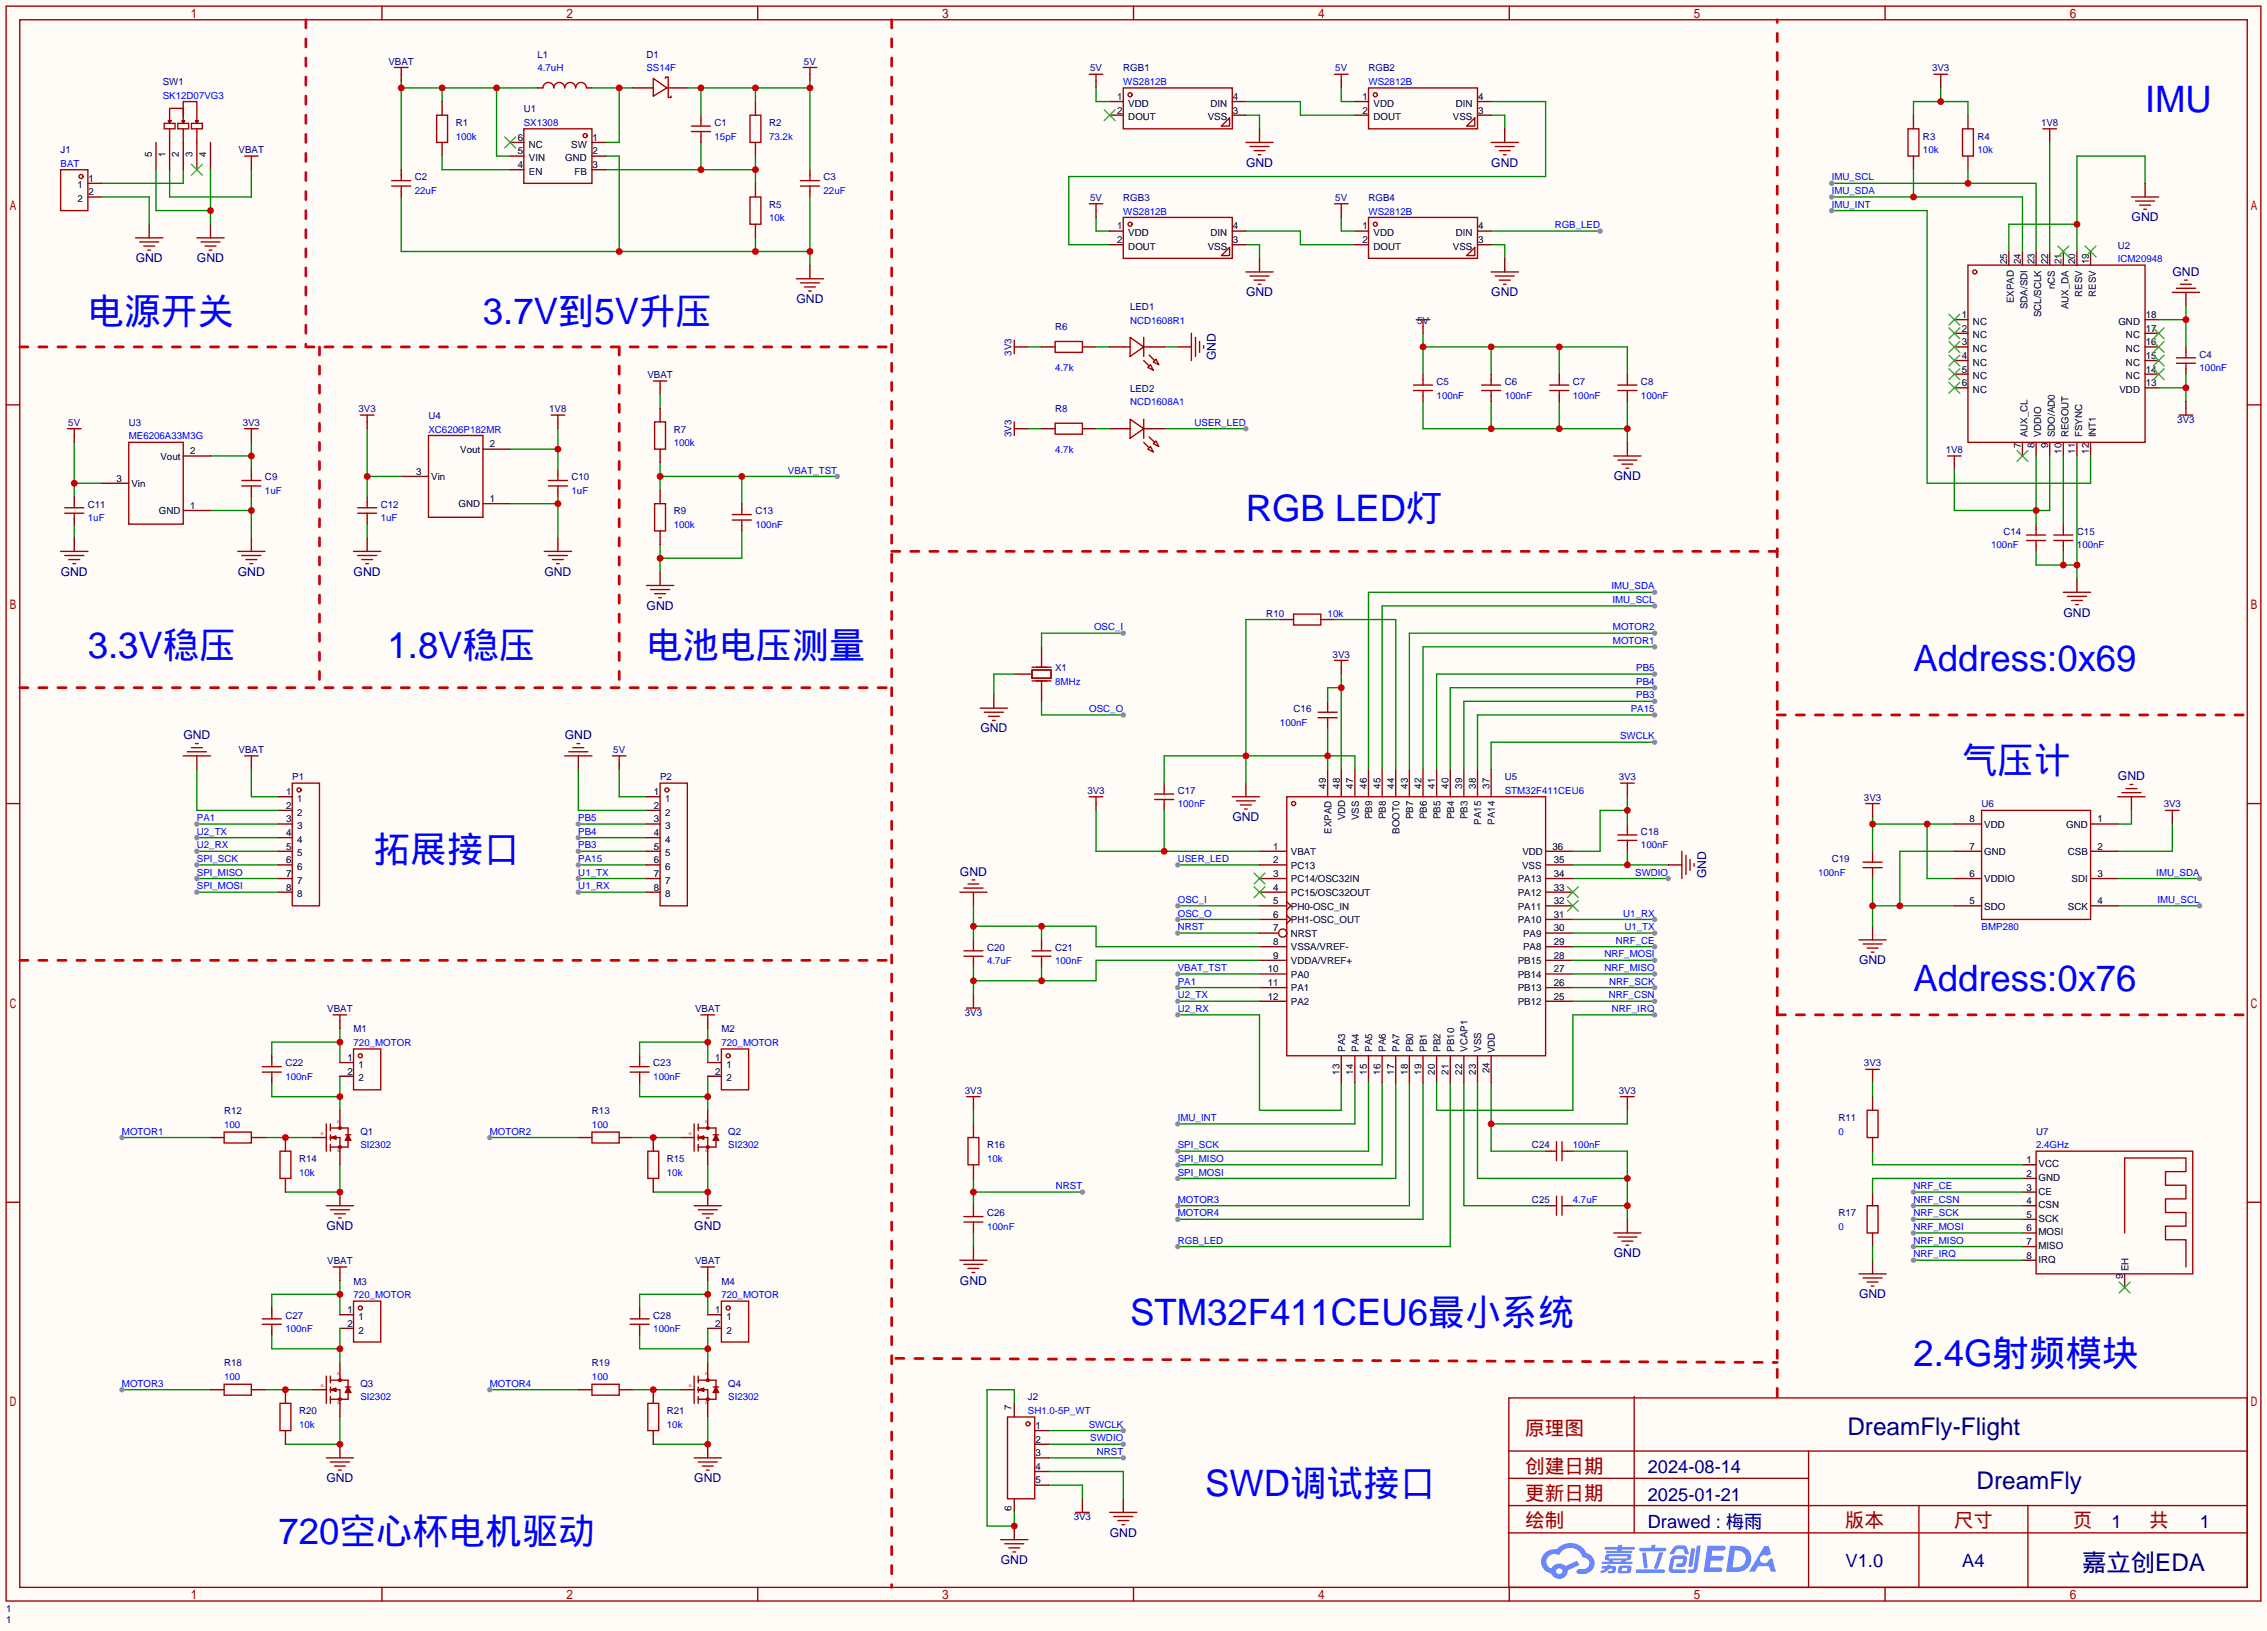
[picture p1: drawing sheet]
<svg xmlns="http://www.w3.org/2000/svg" width="423mm" height="304mm" viewBox="0 0 423 304" stroke-linecap="round" stroke-linejoin="round" font-family="sans-serif">
<defs><g id="words">
<g font-size="6.8" fill="#00f">
<text x="399.9" y="20.9">IMU</text>
<text x="16.4" y="60.3">电源开关</text>
<text x="90" y="60.3">3.7V到5V升压</text>
<text x="232.3" y="97.1">RGB LED灯</text>
<text x="16.4" y="122.5">3.3V稳压</text>
<text x="72.3" y="122.5">1.8V稳压</text>
<text x="120.5" y="122.5">电池电压测量</text>
<text x="356.7" y="125.1">Address:0x69</text>
<text x="365.6" y="144.1">气压计</text>
<text x="69.7" y="160.6">拓展接口</text>
<text x="356.7" y="184.7">Address:0x76</text>
<text x="210.7" y="247">STM32F411CEU6最小系统</text>
<text x="356.7" y="254.6">2.4G射频模块</text>
<text x="224.7" y="278.7">SWD调试接口</text>
<text x="51.9" y="287.6">720空心杯电机驱动</text>
</g>
<g font-size="4.5" fill="#000080">
<text x="344.4" y="267.3">DreamFly-Flight</text>
<text x="368.5" y="277.5">DreamFly</text>
<text x="388.2" y="292.7">嘉立创EDA</text>
</g>
<g font-size="3.7" fill="#a00000">
<text x="284.4" y="267.3">原理图</text>
<text x="284.4" y="274.4">创建日期</text>
<text x="284.4" y="279.5">更新日期</text>
<text x="284.4" y="284.6">绘制</text>
<text x="343.9" y="284.6">版本</text>
<text x="364.3" y="284.6">尺寸</text>
<text x="386.5" y="284.6">页</text>
<text x="400.7" y="284.6">共</text>
</g>
<g font-size="3.4" fill="#000080">
<text x="307.2" y="274.5">2024-08-14</text>
<text x="307.2" y="279.6">2025-01-21</text>
<text x="307.2" y="284.7">Drawed : 梅雨</text>
<text x="393.6" y="284.7">1</text>
<text x="410.2" y="284.7">1</text>
<text x="344.1" y="292.1">V1.0</text>
<text x="365.8" y="292.1">A4</text>
</g>
<g font-size="2.3" fill="#000080">
<text x="232.3" y="31.1">GND</text>
<text x="278" y="31.1">GND</text>
<text x="397.4" y="41.2">GND</text>
<text x="25.3" y="48.9">GND</text>
<text x="36.7" y="48.9">GND</text>
<text x="405" y="51.4">GND</text>
<text x="148.5" y="56.5">GND</text>
<text x="232.3" y="55.2">GND</text>
<text x="278" y="55.2">GND</text>
<text x="226.7" y="67.2" transform="rotate(-90 226.7 67.2)">GND</text>
<text x="300.9" y="89.5">GND</text>
<text x="11.3" y="107.3">GND</text>
<text x="44.3" y="107.3">GND</text>
<text x="65.9" y="107.3">GND</text>
<text x="101.5" y="107.3">GND</text>
<text x="120.5" y="113.6">GND</text>
<text x="384.7" y="114.9">GND</text>
<text x="34.2" y="137.8">GND</text>
<text x="105.3" y="137.8">GND</text>
<text x="182.8" y="136.5">GND</text>
<text x="394.9" y="145.4">GND</text>
<text x="229.8" y="153">GND</text>
<text x="179" y="163.2">GND</text>
<text x="318.1" y="163.7" transform="rotate(-90 318.1 163.7)">GND</text>
<text x="346.6" y="179.7">GND</text>
<text x="60.9" y="229.2">GND</text>
<text x="129.4" y="229.2">GND</text>
<text x="179" y="239.4">GND</text>
<text x="300.9" y="234.3">GND</text>
<text x="346.6" y="241.9">GND</text>
<text x="60.9" y="276.2">GND</text>
<text x="129.4" y="276.2">GND</text>
<text x="206.9" y="286.3">GND</text>
<text x="186.6" y="291.4">GND</text>
</g>
<g font-size="1.8" fill="#000080">
<text x="100.2" y="10.8">L1</text>
<text x="120.5" y="10.8">D1</text>
<text x="30.4" y="15.8">SW1</text>
<text x="72.4" y="12">VBAT</text>
<text x="149.9" y="12">5V</text>
<text x="203.2" y="13.3">5V</text>
<text x="209.4" y="13.3">RGB1</text>
<text x="249" y="13.3">5V</text>
<text x="255.1" y="13.3">RGB2</text>
<text x="360.2" y="13.3">3V3</text>
<text x="85" y="23.5">R1</text>
<text x="97.7" y="20.9">U1</text>
<text x="133.2" y="23.5">C1</text>
<text x="143.4" y="23.5">R2</text>
<text x="380.5" y="23.5">1V8</text>
<text x="11.3" y="28.5">J1</text>
<text x="44.5" y="28.5">VBAT</text>
<text x="358.5" y="26">R3</text>
<text x="368.7" y="26">R4</text>
<text x="77.3" y="33.6">C2</text>
<text x="153.5" y="33.6">C3</text>
<text x="143.4" y="38.7">R5</text>
<text x="203.2" y="37.4">5V</text>
<text x="209.4" y="37.4">RGB3</text>
<text x="249" y="37.4">5V</text>
<text x="255.1" y="37.4">RGB4</text>
<text x="394.8" y="46.3">U2</text>
<text x="210.7" y="57.7">LED1</text>
<text x="196.7" y="61.6">R6</text>
<text x="264.2" y="60.3">5V</text>
<text x="120.7" y="70.4">VBAT</text>
<text x="188.6" y="66.3" transform="rotate(-90 188.6 66.3)">3V3</text>
<text x="267.8" y="71.7">C5</text>
<text x="280.5" y="71.7">C6</text>
<text x="293.2" y="71.7">C7</text>
<text x="305.9" y="71.7">C8</text>
<text x="410.1" y="66.6">C4</text>
<text x="66.8" y="76.8">3V3</text>
<text x="102.4" y="76.8">1V8</text>
<text x="196.7" y="76.8">R8</text>
<text x="210.7" y="73">LED2</text>
<text x="12.7" y="79.3">5V</text>
<text x="24" y="79.3">U3</text>
<text x="45.3" y="79.3">3V3</text>
<text x="79.9" y="78.1">U4</text>
<text x="125.6" y="80.6">R7</text>
<text x="188.6" y="81.5" transform="rotate(-90 188.6 81.5)">3V3</text>
<text x="405.9" y="78.8">3V3</text>
<text x="49.4" y="89.5">C9</text>
<text x="106.6" y="89.5">C10</text>
<text x="362.8" y="84.4">1V8</text>
<text x="16.4" y="94.6">C11</text>
<text x="71" y="94.6">C12</text>
<text x="125.6" y="95.8">R9</text>
<text x="140.8" y="95.8">C13</text>
<text x="373.5" y="99.7">C14</text>
<text x="387.2" y="99.7">C15</text>
<text x="236.1" y="114.9">R10</text>
<text x="196.7" y="125.1">X1</text>
<text x="248.5" y="122.5">3V3</text>
<text x="241.2" y="132.7">C16</text>
<text x="44.5" y="140.3">VBAT</text>
<text x="114.3" y="140.3">5V</text>
<text x="54.5" y="145.4">P1</text>
<text x="123.1" y="145.4">P2</text>
<text x="202.7" y="147.9">3V3</text>
<text x="219.6" y="147.9">C17</text>
<text x="280.5" y="145.4">U5</text>
<text x="301.8" y="145.4">3V3</text>
<text x="347.5" y="149.2">3V3</text>
<text x="305.9" y="155.5">C18</text>
<text x="369.4" y="150.5">U6</text>
<text x="403.4" y="150.5">3V3</text>
<text x="341.5" y="160.6">C19</text>
<text x="184" y="177.1">C20</text>
<text x="196.7" y="177.1">C21</text>
<text x="61" y="188.6">VBAT</text>
<text x="129.6" y="188.6">VBAT</text>
<text x="179.9" y="189.3">3V3</text>
<text x="65.9" y="192.4">M1</text>
<text x="134.5" y="192.4">M2</text>
<text x="53.2" y="198.7">C22</text>
<text x="121.8" y="198.7">C23</text>
<text x="179.9" y="203.8">3V3</text>
<text x="301.8" y="203.8">3V3</text>
<text x="347.5" y="198.7">3V3</text>
<text x="41.8" y="207.6">R12</text>
<text x="110.4" y="207.6">R13</text>
<text x="342.8" y="208.9">R11</text>
<text x="67.2" y="211.4">Q1</text>
<text x="135.8" y="211.4">Q2</text>
<text x="184" y="214">R16</text>
<text x="285.6" y="214">C24</text>
<text x="379.6" y="211.4">U7</text>
<text x="55.8" y="216.5">R14</text>
<text x="124.3" y="216.5">R15</text>
<text x="184" y="226.7">C26</text>
<text x="285.6" y="224.1">C25</text>
<text x="342.8" y="226.7">R17</text>
<text x="61" y="235.5">VBAT</text>
<text x="65.9" y="239.4">M3</text>
<text x="129.6" y="235.5">VBAT</text>
<text x="134.5" y="239.4">M4</text>
<text x="53.2" y="245.7">C27</text>
<text x="121.8" y="245.7">C28</text>
<text x="41.8" y="254.6">R18</text>
<text x="110.4" y="254.6">R19</text>
<text x="55.8" y="263.5">R20</text>
<text x="67.2" y="258.4">Q3</text>
<text x="124.3" y="263.5">R21</text>
<text x="135.8" y="258.4">Q4</text>
<text x="191.6" y="260.9">J2</text>
<text x="200.2" y="283.3">3V3</text>
<text x="1.1" y="300.3">1</text>
<text x="1.1" y="302.4">1</text>
</g>
<g font-size="1.8" fill="#00f">
<text x="100.2" y="13.3">4.7uH</text>
<text x="120.5" y="13.3">SS14F</text>
<text x="209.4" y="15.8">WS2812B</text>
<text x="255.1" y="15.8">WS2812B</text>
<text x="30.4" y="18.4">SK12D07VG3</text>
<text x="97.7" y="23.5">SX1308</text>
<text x="85" y="26">100k</text>
<text x="133.2" y="26">15pF</text>
<text x="143.4" y="26">73.2k</text>
<text x="358.5" y="28.5">10k</text>
<text x="368.7" y="28.5">10k</text>
<text x="11.3" y="31.1">BAT</text>
<text x="341.5" y="33.6">IMU_SCL</text>
<text x="77.3" y="36.2">22uF</text>
<text x="143.4" y="41.2">10k</text>
<text x="153.5" y="36.2">22uF</text>
<text x="209.4" y="40">WS2812B</text>
<text x="255.1" y="40">WS2812B</text>
<text x="341.5" y="36.2">IMU_SDA</text>
<text x="341.5" y="38.7">IMU_INT</text>
<text x="289.9" y="42.5">RGB_LED</text>
<text x="394.8" y="48.9">ICM20948</text>
<text x="210.7" y="60.3">NCD1608R1</text>
<text x="196.7" y="69.2">4.7k</text>
<text x="410.1" y="69.2">100nF</text>
<text x="210.7" y="75.5">NCD1608A1</text>
<text x="267.8" y="74.3">100nF</text>
<text x="280.5" y="74.3">100nF</text>
<text x="293.2" y="74.3">100nF</text>
<text x="305.9" y="74.3">100nF</text>
<text x="24" y="81.9">ME6206A33M3G</text>
<text x="79.9" y="80.6">XC6206P182MR</text>
<text x="125.6" y="83.1">100k</text>
<text x="222.7" y="79.3">USER_LED</text>
<text x="146.9" y="88.2">VBAT_TST</text>
<text x="196.7" y="84.4">4.7k</text>
<text x="49.4" y="92">1uF</text>
<text x="106.6" y="92">1uF</text>
<text x="16.4" y="97.1">1uF</text>
<text x="71" y="97.1">1uF</text>
<text x="125.6" y="98.4">100k</text>
<text x="140.8" y="98.4">100nF</text>
<text x="371.2" y="102.2">100nF</text>
<text x="387.2" y="102.2">100nF</text>
<text x="300.4" y="109.8">IMU_SDA</text>
<text x="300.6" y="112.4">IMU_SCL</text>
<text x="204" y="117.4">OSC_I</text>
<text x="247.5" y="114.9">10k</text>
<text x="300.7" y="120">MOTOR1</text>
<text x="300.7" y="117.4">MOTOR2</text>
<text x="305.1" y="125.1">PB5</text>
<text x="196.7" y="127.6">8MHz</text>
<text x="305.1" y="127.6">PB4</text>
<text x="305.1" y="130.1">PB3</text>
<text x="203.1" y="132.7">OSC_O</text>
<text x="238.6" y="135.2">100nF</text>
<text x="302" y="137.8">SWCLK</text>
<text x="304" y="132.7">PA15</text>
<text x="280.5" y="147.9">STM32F411CEU6</text>
<text x="36.7" y="155.5">U2_TX</text>
<text x="36.7" y="153">PA1</text>
<text x="107.8" y="153">PB5</text>
<text x="107.8" y="155.5">PB4</text>
<text x="219.6" y="150.5">100nF</text>
<text x="36.7" y="158.1">U2_RX</text>
<text x="36.7" y="160.6">SPI_SCK</text>
<text x="107.8" y="158.1">PB3</text>
<text x="107.8" y="160.6">PA15</text>
<text x="219.6" y="160.6">USER_LED</text>
<text x="305.9" y="158.1">100nF</text>
<text x="36.7" y="165.7">SPI_MOSI</text>
<text x="36.7" y="163.2">SPI_MISO</text>
<text x="107.8" y="165.7">U1_RX</text>
<text x="107.8" y="163.2">U1_TX</text>
<text x="304.9" y="163.2">SWDIO</text>
<text x="339" y="163.2">100nF</text>
<text x="402" y="163.2">IMU_SDA</text>
<text x="219.6" y="173.3">NRST</text>
<text x="219.6" y="168.2">OSC_I</text>
<text x="219.6" y="170.8">OSC_O</text>
<text x="302.6" y="170.8">U1_RX</text>
<text x="302.8" y="173.3">U1_TX</text>
<text x="369.4" y="173.3">BMP280</text>
<text x="402.2" y="168.2">IMU_SCL</text>
<text x="184" y="179.7">4.7uF</text>
<text x="196.7" y="179.7">100nF</text>
<text x="299.1" y="178.4">NRF_MOSI</text>
<text x="301.2" y="175.9">NRF_CE</text>
<text x="219.6" y="183.5">PA1</text>
<text x="219.6" y="180.9">VBAT_TST</text>
<text x="299.1" y="180.9">NRF_MISO</text>
<text x="300" y="183.5">NRF_SCK</text>
<text x="219.6" y="186">U2_TX</text>
<text x="219.6" y="188.6">U2_RX</text>
<text x="299.9" y="186">NRF_CSN</text>
<text x="300.5" y="188.6">NRF_IRQ</text>
<text x="65.9" y="194.9">720_MOTOR</text>
<text x="134.5" y="194.9">720_MOTOR</text>
<text x="53.2" y="201.3">100nF</text>
<text x="121.8" y="201.3">100nF</text>
<text x="219.6" y="208.9">IMU_INT</text>
<text x="22.7" y="211.4">MOTOR1</text>
<text x="41.8" y="210.1">100</text>
<text x="67.2" y="214">SI2302</text>
<text x="91.3" y="211.4">MOTOR2</text>
<text x="110.4" y="210.1">100</text>
<text x="135.8" y="214">SI2302</text>
<text x="219.6" y="214">SPI_SCK</text>
<text x="293.2" y="214">100nF</text>
<text x="342.8" y="211.4">0</text>
<text x="379.6" y="214">2.4GHz</text>
<text x="55.8" y="219">10k</text>
<text x="124.3" y="219">10k</text>
<text x="184" y="216.5">10k</text>
<text x="196.9" y="221.6">NRST</text>
<text x="219.6" y="216.5">SPI_MISO</text>
<text x="219.6" y="219">SPI_MOSI</text>
<text x="356.7" y="221.6">NRF_CE</text>
<text x="219.6" y="224.1">MOTOR3</text>
<text x="219.6" y="226.7">MOTOR4</text>
<text x="293.2" y="224.1">4.7uF</text>
<text x="356.7" y="224.1">NRF_CSN</text>
<text x="356.7" y="226.7">NRF_SCK</text>
<text x="184" y="229.2">100nF</text>
<text x="219.6" y="231.7">RGB_LED</text>
<text x="342.8" y="229.2">0</text>
<text x="356.7" y="229.2">NRF_MOSI</text>
<text x="356.7" y="231.7">NRF_MISO</text>
<text x="356.7" y="234.3">NRF_IRQ</text>
<text x="65.9" y="241.9">720_MOTOR</text>
<text x="134.5" y="241.9">720_MOTOR</text>
<text x="53.2" y="248.2">100nF</text>
<text x="121.8" y="248.2">100nF</text>
<text x="41.8" y="257.1">100</text>
<text x="110.4" y="257.1">100</text>
<text x="22.7" y="258.4">MOTOR3</text>
<text x="67.2" y="260.9">SI2302</text>
<text x="91.3" y="258.4">MOTOR4</text>
<text x="135.8" y="260.9">SI2302</text>
<text x="191.6" y="263.5">SH1.0-5P_WT</text>
<text x="55.8" y="266">10k</text>
<text x="124.3" y="266">10k</text>
<text x="203" y="266">SWCLK</text>
<text x="203.3" y="268.6">SWDIO</text>
<text x="204.5" y="271.1">NRST</text>
</g>
<g font-size="1.8">
<text x="208.3" y="21.2">2</text>
<text x="208.3" y="18.6">1</text>
<text x="210.4" y="22.4">DOUT</text>
<text x="210.4" y="19.9">VDD</text>
<text x="225.2" y="22.4">VSS</text>
<text x="225.7" y="19.9">DIN</text>
<text x="229.9" y="18.6">4</text>
<text x="229.9" y="21.2">3</text>
<text x="254" y="21.2">2</text>
<text x="254" y="18.6">1</text>
<text x="256.1" y="22.4">DOUT</text>
<text x="256.1" y="19.9">VDD</text>
<text x="270.9" y="22.4">VSS</text>
<text x="271.4" y="19.9">DIN</text>
<text x="275.6" y="18.6">4</text>
<text x="275.6" y="21.2">3</text>
<text x="28.3" y="29.3" transform="rotate(-90 28.3 29.3)">5</text>
<text x="30.8" y="29.3" transform="rotate(-90 30.8 29.3)">1</text>
<text x="33.4" y="29.3" transform="rotate(-90 33.4 29.3)">2</text>
<text x="35.9" y="29.3" transform="rotate(-90 35.9 29.3)">3</text>
<text x="38.4" y="29.3" transform="rotate(-90 38.4 29.3)">4</text>
<text x="96.5" y="28.8">5</text>
<text x="96.5" y="26.2">6</text>
<text x="98.6" y="27.5">NC</text>
<text x="106.5" y="27.5">SW</text>
<text x="110.5" y="26.2">1</text>
<text x="110.5" y="28.8">2</text>
<text x="14.4" y="35.1">1</text>
<text x="16.5" y="33.9">1</text>
<text x="96.5" y="31.3">4</text>
<text x="98.6" y="32.6">EN</text>
<text x="98.6" y="30">VIN</text>
<text x="105.4" y="30">GND</text>
<text x="107.1" y="32.6">FB</text>
<text x="110.5" y="31.3">3</text>
<text x="14.4" y="37.7">2</text>
<text x="16.5" y="36.4">2</text>
<text x="208.3" y="45.3">2</text>
<text x="208.3" y="42.7">1</text>
<text x="210.4" y="46.6">DOUT</text>
<text x="210.4" y="44">VDD</text>
<text x="225.2" y="46.6">VSS</text>
<text x="225.7" y="44">DIN</text>
<text x="229.9" y="42.7">4</text>
<text x="229.9" y="45.3">3</text>
<text x="254" y="45.3">2</text>
<text x="254" y="42.7">1</text>
<text x="256.1" y="46.6">DOUT</text>
<text x="256.1" y="44">VDD</text>
<text x="270.9" y="46.6">VSS</text>
<text x="271.4" y="44">DIN</text>
<text x="275.6" y="42.7">4</text>
<text x="275.6" y="45.3">3</text>
<text x="374.2" y="49.3" transform="rotate(-90 374.2 49.3)">25</text>
<text x="376.8" y="49.3" transform="rotate(-90 376.8 49.3)">24</text>
<text x="379.3" y="49.3" transform="rotate(-90 379.3 49.3)">23</text>
<text x="381.8" y="49.3" transform="rotate(-90 381.8 49.3)">22</text>
<text x="383.1" y="53.9" transform="rotate(-90 383.1 53.9)">nCS</text>
<text x="384.4" y="49.3" transform="rotate(-90 384.4 49.3)">21</text>
<text x="386.9" y="49.3" transform="rotate(-90 386.9 49.3)">20</text>
<text x="389.5" y="49.3" transform="rotate(-90 389.5 49.3)">19</text>
<text x="365.8" y="59.3">1</text>
<text x="375.5" y="56.5" transform="rotate(-90 375.5 56.5)">EXPAD</text>
<text x="378" y="57.6" transform="rotate(-90 378 57.6)">SDA/SDI</text>
<text x="380.6" y="59.1" transform="rotate(-90 380.6 59.1)">SCL/SCLK</text>
<text x="385.6" y="57.6" transform="rotate(-90 385.6 57.6)">AUX_DA</text>
<text x="388.2" y="55.3" transform="rotate(-90 388.2 55.3)">RESV</text>
<text x="390.7" y="55.3" transform="rotate(-90 390.7 55.3)">RESV</text>
<text x="400" y="59.3">18</text>
<text x="365.8" y="61.8">2</text>
<text x="365.8" y="64.3">3</text>
<text x="367.8" y="60.5">NC</text>
<text x="367.8" y="63.1">NC</text>
<text x="367.8" y="65.6">NC</text>
<text x="395" y="60.5">GND</text>
<text x="396.4" y="65.6">NC</text>
<text x="396.4" y="63.1">NC</text>
<text x="400" y="64.3">16</text>
<text x="400" y="61.8">17</text>
<text x="365.8" y="66.9">4</text>
<text x="365.8" y="69.4">5</text>
<text x="365.8" y="72">6</text>
<text x="367.8" y="68.1">NC</text>
<text x="367.8" y="70.7">NC</text>
<text x="396.4" y="70.7">NC</text>
<text x="396.4" y="68.1">NC</text>
<text x="400" y="72">13</text>
<text x="400" y="69.4">14</text>
<text x="400" y="66.9">15</text>
<text x="367.8" y="73.2">NC</text>
<text x="395.2" y="73.2">VDD</text>
<text x="91.3" y="83.4">2</text>
<text x="376.8" y="83.6" transform="rotate(-90 376.8 83.6)">7</text>
<text x="378" y="81.5" transform="rotate(-90 378 81.5)">AUX_CL</text>
<text x="379.3" y="83.6" transform="rotate(-90 379.3 83.6)">8</text>
<text x="380.6" y="81.5" transform="rotate(-90 380.6 81.5)">VDDIO</text>
<text x="381.8" y="83.6" transform="rotate(-90 381.8 83.6)">9</text>
<text x="383.1" y="81.5" transform="rotate(-90 383.1 81.5)">SDO/AD0</text>
<text x="385.6" y="81.5" transform="rotate(-90 385.6 81.5)">REGOUT</text>
<text x="388.2" y="81.5" transform="rotate(-90 388.2 81.5)">FSYNC</text>
<text x="390.7" y="81.5" transform="rotate(-90 390.7 81.5)">INT1</text>
<text x="21.7" y="89.7">3</text>
<text x="29.9" y="85.7">Vout</text>
<text x="35.4" y="84.7">2</text>
<text x="77.6" y="88.5">3</text>
<text x="80.4" y="89.5">Vin</text>
<text x="85.8" y="84.4">Vout</text>
<text x="384.4" y="84.6" transform="rotate(-90 384.4 84.6)">10</text>
<text x="386.9" y="84.6" transform="rotate(-90 386.9 84.6)">11</text>
<text x="389.5" y="84.6" transform="rotate(-90 389.5 84.6)">12</text>
<text x="24.5" y="90.7">Vin</text>
<text x="29.6" y="95.8">GND</text>
<text x="35.4" y="94.8">1</text>
<text x="85.5" y="94.6">GND</text>
<text x="91.3" y="93.5">1</text>
<text x="53.3" y="148.2">1</text>
<text x="55.4" y="149.4">1</text>
<text x="121.9" y="148.2">1</text>
<text x="124" y="149.4">1</text>
<text x="247.2" y="146.9" transform="rotate(-90 247.2 146.9)">49</text>
<text x="249.8" y="146.9" transform="rotate(-90 249.8 146.9)">48</text>
<text x="252.3" y="146.9" transform="rotate(-90 252.3 146.9)">47</text>
<text x="254.8" y="146.9" transform="rotate(-90 254.8 146.9)">46</text>
<text x="257.4" y="146.9" transform="rotate(-90 257.4 146.9)">45</text>
<text x="259.9" y="146.9" transform="rotate(-90 259.9 146.9)">44</text>
<text x="262.5" y="146.9" transform="rotate(-90 262.5 146.9)">43</text>
<text x="265" y="146.9" transform="rotate(-90 265 146.9)">42</text>
<text x="267.5" y="146.9" transform="rotate(-90 267.5 146.9)">41</text>
<text x="270.1" y="146.9" transform="rotate(-90 270.1 146.9)">40</text>
<text x="272.6" y="146.9" transform="rotate(-90 272.6 146.9)">39</text>
<text x="275.2" y="146.9" transform="rotate(-90 275.2 146.9)">38</text>
<text x="277.7" y="146.9" transform="rotate(-90 277.7 146.9)">37</text>
<text x="53.3" y="150.7">2</text>
<text x="53.3" y="153.2">3</text>
<text x="53.3" y="155.8">4</text>
<text x="55.4" y="152">2</text>
<text x="55.4" y="154.5">3</text>
<text x="121.9" y="150.7">2</text>
<text x="121.9" y="153.2">3</text>
<text x="121.9" y="155.8">4</text>
<text x="124" y="152">2</text>
<text x="124" y="154.5">3</text>
<text x="248.2" y="155.4" transform="rotate(-90 248.2 155.4)">EXPAD</text>
<text x="250.8" y="152.8" transform="rotate(-90 250.8 152.8)">VDD</text>
<text x="253.3" y="152.9" transform="rotate(-90 253.3 152.9)">VSS</text>
<text x="255.8" y="152.7" transform="rotate(-90 255.8 152.7)">PB9</text>
<text x="258.4" y="152.7" transform="rotate(-90 258.4 152.7)">PB8</text>
<text x="260.9" y="155.4" transform="rotate(-90 260.9 155.4)">BOOT0</text>
<text x="263.5" y="152.7" transform="rotate(-90 263.5 152.7)">PB7</text>
<text x="266" y="152.7" transform="rotate(-90 266 152.7)">PB6</text>
<text x="268.5" y="152.7" transform="rotate(-90 268.5 152.7)">PB5</text>
<text x="271.1" y="152.7" transform="rotate(-90 271.1 152.7)">PB4</text>
<text x="273.6" y="152.7" transform="rotate(-90 273.6 152.7)">PB3</text>
<text x="276.2" y="153.7" transform="rotate(-90 276.2 153.7)">PA15</text>
<text x="278.7" y="153.7" transform="rotate(-90 278.7 153.7)">PA14</text>
<text x="367.2" y="153.2">8</text>
<text x="370" y="154.2">VDD</text>
<text x="385.2" y="154.2">GND</text>
<text x="391" y="153.2">1</text>
<text x="53.3" y="158.3">5</text>
<text x="53.3" y="160.9">6</text>
<text x="55.4" y="157">4</text>
<text x="55.4" y="159.6">5</text>
<text x="121.9" y="158.3">5</text>
<text x="121.9" y="160.9">6</text>
<text x="124" y="157">4</text>
<text x="124" y="159.6">5</text>
<text x="237.4" y="160.9">2</text>
<text x="237.4" y="158.3">1</text>
<text x="240.7" y="161.9">PC13</text>
<text x="240.7" y="159.3">VBAT</text>
<text x="283.8" y="161.9">VSS</text>
<text x="283.8" y="159.3">VDD</text>
<text x="289.4" y="158.3">36</text>
<text x="289.7" y="160.9">35</text>
<text x="367.2" y="158.3">7</text>
<text x="370" y="159.3">GND</text>
<text x="385.5" y="159.3">CSB</text>
<text x="391" y="158.3">2</text>
<text x="53.3" y="163.4">7</text>
<text x="53.3" y="165.9">8</text>
<text x="55.4" y="162.1">6</text>
<text x="55.4" y="164.7">7</text>
<text x="55.4" y="167.2">8</text>
<text x="121.9" y="163.4">7</text>
<text x="121.9" y="165.9">8</text>
<text x="124" y="162.1">6</text>
<text x="124" y="164.7">7</text>
<text x="124" y="167.2">8</text>
<text x="237.4" y="163.4">3</text>
<text x="237.4" y="165.9">4</text>
<text x="240.7" y="164.4">PC14/OSC32IN</text>
<text x="240.7" y="166.9">PC15/OSC32OUT</text>
<text x="283" y="164.4">PA13</text>
<text x="283" y="166.9">PA12</text>
<text x="289.7" y="163.4">34</text>
<text x="289.7" y="165.9">33</text>
<text x="367.2" y="163.4">6</text>
<text x="370" y="164.4">VDDIO</text>
<text x="386.2" y="164.4">SDI</text>
<text x="391" y="163.4">3</text>
<text x="237.4" y="173.6">7</text>
<text x="237.4" y="168.5">5</text>
<text x="237.4" y="171">6</text>
<text x="240.7" y="169.5">PH0-OSC_IN</text>
<text x="240.7" y="172">PH1-OSC_OUT</text>
<text x="283" y="172">PA10</text>
<text x="283" y="169.5">PA11</text>
<text x="289.7" y="173.6">30</text>
<text x="289.7" y="171">31</text>
<text x="289.7" y="168.5">32</text>
<text x="367.2" y="168.5">5</text>
<text x="370" y="169.5">SDO</text>
<text x="385.5" y="169.5">SCK</text>
<text x="391" y="168.5">4</text>
<text x="237.4" y="178.6">9</text>
<text x="237.4" y="176.1">8</text>
<text x="240.7" y="179.6">VDDA/VREF+</text>
<text x="240.7" y="174.6">NRST</text>
<text x="240.7" y="177.1">VSSA/VREF-</text>
<text x="283" y="179.6">PB15</text>
<text x="284" y="174.6">PA9</text>
<text x="284" y="177.1">PA8</text>
<text x="289.7" y="176.1">29</text>
<text x="289.7" y="178.6">28</text>
<text x="236.4" y="181.2">10</text>
<text x="236.4" y="183.7">11</text>
<text x="240.7" y="182.2">PA0</text>
<text x="240.7" y="184.7">PA1</text>
<text x="283" y="184.7">PB13</text>
<text x="283" y="182.2">PB14</text>
<text x="289.7" y="183.7">26</text>
<text x="289.7" y="181.2">27</text>
<text x="236.4" y="186.3">12</text>
<text x="240.7" y="187.3">PA2</text>
<text x="283" y="187.3">PB12</text>
<text x="289.7" y="186.3">25</text>
<text x="64.8" y="197.7">1</text>
<text x="133.4" y="197.7">1</text>
<text x="250.8" y="196" transform="rotate(-90 250.8 196)">PA3</text>
<text x="253.3" y="196" transform="rotate(-90 253.3 196)">PA4</text>
<text x="255.8" y="196" transform="rotate(-90 255.8 196)">PA5</text>
<text x="258.4" y="196" transform="rotate(-90 258.4 196)">PA6</text>
<text x="260.9" y="196" transform="rotate(-90 260.9 196)">PA7</text>
<text x="263.5" y="196" transform="rotate(-90 263.5 196)">PB0</text>
<text x="266" y="196" transform="rotate(-90 266 196)">PB1</text>
<text x="268.5" y="196" transform="rotate(-90 268.5 196)">PB2</text>
<text x="271.1" y="196" transform="rotate(-90 271.1 196)">PB10</text>
<text x="273.6" y="196" transform="rotate(-90 273.6 196)">VCAP1</text>
<text x="276.2" y="196" transform="rotate(-90 276.2 196)">VSS</text>
<text x="278.7" y="196.2" transform="rotate(-90 278.7 196.2)">VDD</text>
<text x="64.8" y="200.2">2</text>
<text x="66.9" y="199">1</text>
<text x="66.9" y="201.5">2</text>
<text x="133.4" y="200.2">2</text>
<text x="135.4" y="199">1</text>
<text x="135.4" y="201.5">2</text>
<text x="249.8" y="200.3" transform="rotate(-90 249.8 200.3)">13</text>
<text x="252.3" y="200.3" transform="rotate(-90 252.3 200.3)">14</text>
<text x="254.8" y="200.3" transform="rotate(-90 254.8 200.3)">15</text>
<text x="257.4" y="200.3" transform="rotate(-90 257.4 200.3)">16</text>
<text x="259.9" y="200.3" transform="rotate(-90 259.9 200.3)">17</text>
<text x="262.5" y="200.3" transform="rotate(-90 262.5 200.3)">18</text>
<text x="265" y="200.3" transform="rotate(-90 265 200.3)">19</text>
<text x="267.5" y="200.3" transform="rotate(-90 267.5 200.3)">20</text>
<text x="270.1" y="200.3" transform="rotate(-90 270.1 200.3)">21</text>
<text x="272.6" y="200.3" transform="rotate(-90 272.6 200.3)">22</text>
<text x="275.2" y="200.3" transform="rotate(-90 275.2 200.3)">23</text>
<text x="277.7" y="200" transform="rotate(-90 277.7 200)">24</text>
<text x="377.8" y="216.8">1</text>
<text x="377.8" y="219.3">2</text>
<text x="377.8" y="221.8">3</text>
<text x="380.1" y="217.5">VCC</text>
<text x="380.1" y="220.1">GND</text>
<text x="377.8" y="224.4">4</text>
<text x="377.8" y="226.9">5</text>
<text x="380.1" y="222.6">CE</text>
<text x="380.1" y="225.1">CSN</text>
<text x="380.1" y="227.7">SCK</text>
<text x="377.8" y="229.5">6</text>
<text x="377.8" y="232">7</text>
<text x="380.1" y="230.2">MOSI</text>
<text x="380.1" y="232.8">MISO</text>
<text x="377.8" y="234.5">8</text>
<text x="380.1" y="235.3">IRQ</text>
<text x="395.8" y="238.4" transform="rotate(-90 395.8 238.4)">9</text>
<text x="396.8" y="236.9" transform="rotate(-90 396.8 236.9)">EH</text>
<text x="64.8" y="244.7">1</text>
<text x="66.9" y="245.9">1</text>
<text x="133.4" y="244.7">1</text>
<text x="135.4" y="245.9">1</text>
<text x="64.8" y="247.2">2</text>
<text x="66.9" y="248.5">2</text>
<text x="133.4" y="247.2">2</text>
<text x="135.4" y="248.5">2</text>
<text x="188.6" y="262.8" transform="rotate(-90 188.6 262.8)">7</text>
<text x="193" y="268.8">2</text>
<text x="193" y="266.3">1</text>
<text x="193" y="273.9">4</text>
<text x="193" y="271.3">3</text>
<text x="188.6" y="281.6" transform="rotate(-90 188.6 281.6)">6</text>
<text x="193" y="276.4">5</text>
</g>
<g font-size=".7" fill="#a00000">
<text x="62.9" y="209.2">D</text>
<text x="131.4" y="209.2">D</text>
<text x="59.8" y="211.5">G</text>
<text x="62.9" y="214.6">S</text>
<text x="128.4" y="211.5">G</text>
<text x="131.4" y="214.6">S</text>
<text x="62.9" y="256.2">D</text>
<text x="131.4" y="256.2">D</text>
<text x="59.8" y="258.5">G</text>
<text x="62.9" y="261.6">S</text>
<text x="128.4" y="258.5">G</text>
<text x="131.4" y="261.6">S</text>
</g>
</g></defs>
<path d="M0 0h422.7v303.9h-422.7z" fill="#fffcf7"/>
<g fill="none" stroke="#a10000" stroke-width=".25">
<path d="M1.1 1.1h420.4v297.2h-420.4zM3.7 3.7h415.3v292.1h-415.3zM71.2 1.1v2.6M141.3 1.1v2.6M211.3 1.1v2.6M281.4 1.1v2.6M351.5 1.1v2.6M1.1 75.4h2.6M419 75.4h2.5M1.1 149.7h2.6M419 149.7h2.5M1.1 224h2.6"/>
<path d="M419 224h2.5M281.3 260.5h137.7v35.3h-137.7zM281.3 270.4h137.7M281.3 275.5h55.9M304.7 260.2v25.4M337.2 270.4v25.4M71.2 295.8v2.5M141.3 295.8v2.5M211.3 295.8v2.5M281.3 285.6h137.7M281.3 280.5h137.7M281.4 295.8v2.5"/>
<path d="M351.5 295.8v2.5M357.8 280.5v15.3M378.1 280.5v15.3"/>
</g>
<g fill="#5487ff">
<path d="M318.4 288h2.1a.97 .97 0 0 1 1.2 .5 .53 .53 0 0 1-.7 .4h-1.8l-.1 1h1.9a.43 .43 0 0 1 .4 .5 .43 .43 0 0 1-.5 .4h-1.9l-.2 1.3h1.6a.45 .45 0 0 1 .6 .1 .45 .45 0 0 1-.1 .6l-3.3 .1z"/>
<path d="M328.9 288.1h.9l.4 1.4-.8 .4a.82 .82 0 0 0-1.1 .1 .82 .82 0 0 0 .1 1.1 .82 .82 0 0 0 1.1 0l.3-.5 .6-.3 .7 2.6h-1l-.3-1.1h-2l-.6 1.1h-1.1z"/>
<path d="M315.3 288.5h.7l-.5 3.2a.36 .36 0 0 1-.3 .3 .36 .36 0 0 1-.4-.3z"/>
<path d="M316.4 288h.7l-.6 4.3a1.13 1.13 0 0 1-1.8 .6l.2-.4 .7-.1 .2-.2z"/>
<path d="M312.1 288.3l.6-.3h1a.77 .77 0 0 1 .9 .5l.3 .9-.2 .2h-.5l-.4-1h-.9a1.3 1.3 0 0 0-.9 .9l-.5 .1-.2-.1z"/>
<path d="M311.6 290.2l.6-.4h1.7a.66 .66 0 0 1 .6 1l-.1 .4a.81 .81 0 0 1-.9 .8h-.7a.32 .32 0 0 1-.3-.4 .32 .32 0 0 1 .4-.3h.7l.2-.8h-1.6l-.4 1.9 2.2 .1a.32 .32 0 0 1 .3 .3 .32 .32 0 0 1-.4 .3h-2.2l-.5-.3-.1-.5z"/>
<path d="M305.1 292.4h5a.33 .33 0 0 1 .3 .4 .33 .33 0 0 1-.3 .3h-4.9l-.2-.2z"/>
<path d="M309.3 289.3h.8l-1 2.8a.36 .36 0 0 1-.4 .2 .36 .36 0 0 1-.3-.3z"/>
<path d="M306.2 289.3h.7l.3 2.6a.34 .34 0 0 1-.3 .3 .34 .34 0 0 1-.4-.2z"/>
<path d="M305.7 288.4h2.1l.1-.4 .2-.2h.5v.6h1.7a.32 .32 0 0 1 .4 .3 .32 .32 0 0 1-.4 .3h-4.5l-.2-.1z"/>
<path d="M298.7 291.8h.9l.1-.2h.6v.2l.8 .1a.82 .82 0 0 1-.5 1.3h-.8v-.5l.8-.1v-.3h-.5l-.5 .4-1.1 .5-.2-.5 1-.4h-.7z"/>
<path d="M299.2 288.3h2.4l.1-.4h.7v.4h2.1l.3 .2-.3 .2h-2.2v.3h1.8l.2 .2-.2 .2h-4.5l-.2-.2 .1-.2h2v-.3h-2.2l-.2-.1z"/>
<path d="M322.6 288l-.8 4.9h1.7a2.47 2.47 0 0 0 2.9-1.7 2.47 2.47 0 0 0-1.5-3zM323.4 288.9a1.61 1.61 0 0 1 2.1 1.4 1.61 1.61 0 0 1-1.8 1.8h-.7z"/>
<path d="M299.4 289.8a.55 .55 0 0 0-.2 .7 .55 .55 0 0 0 .7 .2l.1 .3h-1.3l-.1 .4h5.5l.3-.1-.2-.3h-1.2l.2-.3a.7 .7 0 0 0 .8-.2 .7 .7 0 0 0 0-.9h-4.2zM300 290h3.3l.1 .1-.2 .3h-3.2l-.1-.2zM300.7 290.7h1.7l-.2 .3h-1.4z"/>
<path d="M301.8 291.9a1.05 1.05 0 0 0 0 1.2 2.91 2.91 0 0 0 2.2-.1 .98 .98 0 0 0 0-1.2l-1.7-.1zM302.4 292.2h.9h.1v.3l-.2 .2h-.8z"/>
<path d="M288.1 289.4a2.23 2.23 0 0 0-.7 2.3 2.23 2.23 0 0 0 1.8 1.5 1.58 1.58 0 0 0 1.8 1 1.58 1.58 0 0 0 1.3-1.6l2.2-1-.5-.8-2.1 1a1.65 1.65 0 0 0-2.7 .5 1.45 1.45 0 0 1-.8-2 1.45 1.45 0 0 1 2-.6l.3 .1a2.3 2.3 0 0 1 2.3-1.4 2.3 2.3 0 0 1 2 1.8 1.12 1.12 0 0 1 1.3 1 1.12 1.12 0 0 1-1.1 1.2h-.7a.45 .45 0 0 0-.6 .4 .45 .45 0 0 0 .5 .5 2.21 2.21 0 0 0 2.2-.6 2.21 2.21 0 0 0 .5-2.2 2.13 2.13 0 0 0-1.3-1.1 3.3 3.3 0 0 0-5.6-.7l-1.1 .1zM290.1 292.8a.6 .6 0 0 1 1.2 0 .6 .6 0 0 1-1.2 0z"/>
</g>
<path d="M181.5 205.6v1.3M181.5 232.3v2.5" fill="none" stroke="#870000" stroke-width=".25"/>
<path d="M180.2 204.3h2.6M181.5 204.3v1.3M178.9 234.8h5.1M179.7 235.6h3.6M180.5 236.3h2M181.2 237.1h.5" fill="none" stroke="#a10000" stroke-width=".25"/>
<path d="M181.5 206.9v2.5M181.5 219.6v5.1M181.5 229.7v2.6M181.5 222.1h20.3" fill="none" stroke="#008700" stroke-width=".25"/>
<circle cx="181.5" cy="222.1" r=".63" fill="#c00"/>
<circle cx="201.8" cy="222.1" r=".51" fill="#999"/>
<path d="M219.6 173.9h15.2" fill="none" stroke="#008700" stroke-width=".25"/>
<circle cx="219.6" cy="173.9" r=".51" fill="#999"/>
<path d="M308.5 138.3h-30.5v5.1" fill="none" stroke="#008700" stroke-width=".25"/>
<circle cx="308.5" cy="138.3" r=".51" fill="#999"/>
<path d="M293.2 163.7h17.8" fill="none" stroke="#008700" stroke-width=".25"/>
<circle cx="311" cy="163.7" r=".51" fill="#999"/>
<path d="M204.3 149.7v1.3" fill="none" stroke="#870000" stroke-width=".25"/>
<path d="M203.1 148.5h2.5M204.3 148.5v1.2" fill="none" stroke="#a10000" stroke-width=".25"/>
<path d="M195.5 266.6h13.9" fill="none" stroke="#008700" stroke-width=".25"/>
<circle cx="209.4" cy="266.6" r=".51" fill="#999"/>
<path d="M201.8 279.3v1.2M209.4 279.3v2.5" fill="none" stroke="#870000" stroke-width=".25"/>
<path d="M200.5 281.8h2.6M201.8 280.5v1.3M206.9 281.8h5.1M207.6 282.6h3.6M208.4 283.3h2M209.2 284.1h.5" fill="none" stroke="#a10000" stroke-width=".25"/>
<path d="M195.5 276.7h6.3v2.6M195.5 274.2h13.9v5.1M195.5 271.7h13.9" fill="none" stroke="#008700" stroke-width=".25"/>
<circle cx="209.4" cy="271.7" r=".51" fill="#999"/>
<path d="M195.5 269.1h13.9" fill="none" stroke="#008700" stroke-width=".25"/>
<circle cx="209.4" cy="269.1" r=".51" fill="#999"/>
<path d="M219.6 161.2h15.2" fill="none" stroke="#008700" stroke-width=".25"/>
<circle cx="219.6" cy="161.2" r=".51" fill="#999"/>
<g fill="none" stroke="#870000" stroke-width=".25">
<path d="M238.6 115.4h2.6M246.3 115.4h2.5M185.3 129.4v2.6M189.1 125.6h3.1M194.2 120.5v3.8M194.2 126.9v3.8M247.5 130.7v1M247.5 134.7v1.1M250.1 124.3v1.3M217 145.9v1M217 150v1M232.3 145.9v2.6"/>
<path d="M234.8 158.6h5.1M247.5 143.4v5.1M250.1 143.4v5.1M252.6 143.4v5.1M255.1 143.4v5.1M257.7 143.4v5.1M260.2 143.4v5.1M262.8 143.4v5.1M265.3 143.4v5.1M267.8 143.4v5.1M270.4 143.4v5.1M272.9 143.4v5.1"/>
<path d="M275.5 143.4v5.1M278 143.4v5.1M288.2 158.6h5M303.4 153.5v1.1M303.4 157.6v1M181.5 175.1v1M181.5 179.2v1M194.2 175.1v1M194.2 179.2v1M234.8 173.9h3.6M234.8 171.3h5.1M234.8 163.7h5.1"/>
<path d="M234.8 178.9h5.1M234.8 168.8h5.1M234.8 176.4h5.1M234.8 166.2h5.1M234.8 161.2h5.1M239.9 168l.8 .8-.8 .7M239.9 170.6l.8 .7-.8 .8M288.2 173.9h5M288.2 171.3h5M288.2 163.7h5M288.2 178.9h5M288.2 168.8h5"/>
<path d="M288.2 176.4h5M288.2 166.2h5M288.2 161.2h5M181.5 185.3v1.3M234.8 181.5h5.1M234.8 184h5.1M234.8 186.6h5.1M250.1 196.7v5.1M252.6 196.7v5.1M255.1 196.7v5.1M257.7 196.7v5.1M260.2 196.7v5.1"/>
<path d="M262.8 196.7v5.1M265.3 196.7v5.1M267.8 196.7v5.1M270.4 196.7v5.1M272.9 196.7v5.1M275.5 196.7v5.1M278 196.7v5.1M288.2 181.5h5M288.2 184h5M288.2 186.6h5M181.5 209.4v2.6M181.5 217v2.6"/>
<path d="M288.2 214.5h1M292.2 214.5h1M181.5 224.7v1M181.5 228.7v1M288.2 224.7h1M292.2 224.7h1M189.1 261.5v2.5M189.1 279.3v2.5M192.9 276.7h2.6M192.9 274.2h2.6M192.9 271.7h2.6M192.9 269.1h2.6"/>
<path d="M192.9 266.6h2.6"/>
<circle cx="239.1" cy="173.9" r=".76"/>
</g>
<g fill="none" stroke="#a10000" stroke-width=".25">
<path d="M241.2 114.4h5.1v2.1h-5.1zM182.8 132h5M183.5 132.7h3.6M184.3 133.5h2M185 134.2h.5M192.4 124.8h3.6v1.6h-3.6zM192.4 124.3h3.6M192.4 126.9h3.6M245.7 133.7h3.6M245.7 132.7h3.6M247.5 131.7v1M247.5 133.7v1"/>
<path d="M248.8 123.1h2.5M250.1 123.1v1.2M215.3 149h3.5M215.3 148h3.5M217 146.9v1.1M217 149v1M229.7 148.5h5.1M230.5 149.2h3.6M231.3 150h2M232 150.7h.5M239.9 148.5h48.3v48.2h-48.3zM301.6 156.6h3.6"/>
<path d="M301.6 155.6h3.6M303.4 154.6v1M303.4 156.6v1M179.7 178.2h3.6M179.7 177.2h3.6M181.5 176.1v1.1M181.5 178.2v1M192.4 178.2h3.6M192.4 177.2h3.6M194.2 176.1v1.1M194.2 178.2v1M180.2 187.8h2.6"/>
<path d="M181.5 186.6v1.2M180.5 212h2v5h-2zM289.2 214.5h1M290.2 212.7v3.6M291.2 212.7v3.6M291.2 214.5h1M179.7 227.7h3.6M179.7 226.7h3.6M181.5 225.7v1M181.5 227.7v1M289.2 224.7h1M290.2 222.9v3.5"/>
<path d="M291.2 222.9v3.5M291.2 224.7h1M187.8 264h5.1v15.3h-5.1z"/>
<circle cx="241.2" cy="149.7" r=".38"/>
<circle cx="191.6" cy="265.3" r=".38"/>
</g>
<path d="M233.8 162.7l2 2M233.8 165.2l2 2.1M235.8 162.7l-2 2M235.8 165.2l-2 2.1M292.2 167.8l2.1 2M292.2 165.2l2.1 2.1M294.3 167.8l-2.1 2M294.3 165.2l-2.1 2.1" fill="none" stroke="#3c3" stroke-width=".25"/>
<path d="M219.6 186.6h15.2" fill="none" stroke="#008700" stroke-width=".25"/>
<circle cx="219.6" cy="186.6" r=".51" fill="#999"/>
<path d="M219.6 184h15.2" fill="none" stroke="#008700" stroke-width=".25"/>
<circle cx="219.6" cy="184" r=".51" fill="#999"/>
<path d="M219.6 181.5h15.2" fill="none" stroke="#008700" stroke-width=".25"/>
<circle cx="219.6" cy="181.5" r=".51" fill="#999"/>
<path d="M234.8 178.9h-30.5v3.9h-22.8M181.5 180.2v5.1M194.2 180.2v2.6" fill="none" stroke="#008700" stroke-width=".25"/>
<g fill="#c00">
<circle cx="194.2" cy="182.8" r=".63"/>
<circle cx="181.5" cy="182.8" r=".63"/>
</g>
<path d="M257.7 201.8v15.2h-38.1" fill="none" stroke="#008700" stroke-width=".25"/>
<circle cx="219.6" cy="217" r=".51" fill="#999"/>
<path d="M255.1 201.8v12.7h-35.5" fill="none" stroke="#008700" stroke-width=".25"/>
<circle cx="219.6" cy="214.5" r=".51" fill="#999"/>
<path d="M252.6 201.8v7.6h-33" fill="none" stroke="#008700" stroke-width=".25"/>
<circle cx="219.6" cy="209.4" r=".51" fill="#999"/>
<path d="M219.6 189.1h15.2v17.8h15.3v-5.1" fill="none" stroke="#008700" stroke-width=".25"/>
<circle cx="219.6" cy="189.1" r=".51" fill="#999"/>
<path d="M262.8 201.8v22.9h-43.2" fill="none" stroke="#008700" stroke-width=".25"/>
<circle cx="219.6" cy="224.7" r=".51" fill="#999"/>
<path d="M260.2 201.8v17.8h-40.6" fill="none" stroke="#008700" stroke-width=".25"/>
<circle cx="219.6" cy="219.6" r=".51" fill="#999"/>
<path d="M265.3 201.8v25.4h-45.7" fill="none" stroke="#008700" stroke-width=".25"/>
<circle cx="219.6" cy="227.2" r=".51" fill="#999"/>
<path d="M270.4 201.8v30.5h-50.8" fill="none" stroke="#008700" stroke-width=".25"/>
<circle cx="219.6" cy="232.3" r=".51" fill="#999"/>
<path d="M303.4 205.6v1.3" fill="none" stroke="#870000" stroke-width=".25"/>
<path d="M302.1 204.3h2.6M303.4 204.3v1.3" fill="none" stroke="#a10000" stroke-width=".25"/>
<path d="M278 201.8v12.7h10.2M303.4 206.9v2.5h-25.4" fill="none" stroke="#008700" stroke-width=".25"/>
<circle cx="278" cy="209.4" r=".63" fill="#c00"/>
<path d="M272.9 201.8v22.9h15.3M275.5 201.8v17.8h27.9M293.2 214.5h10.2v12.7M293.2 224.7h10.2" fill="none" stroke="#008700" stroke-width=".25"/>
<g fill="#c00">
<circle cx="303.4" cy="219.6" r=".63"/>
<circle cx="303.4" cy="224.7" r=".63"/>
</g>
<path d="M303.4 227.2v2.5" fill="none" stroke="#870000" stroke-width=".25"/>
<path d="M300.9 229.7h5M301.6 230.5h3.6M302.4 231.3h2M303.1 232h.6" fill="none" stroke="#a10000" stroke-width=".25"/>
<path d="M308.5 189.1h-15.3v17.8h-25.4v-5.1" fill="none" stroke="#008700" stroke-width=".25"/>
<circle cx="308.5" cy="189.1" r=".51" fill="#999"/>
<path d="M293.2 184h15.3" fill="none" stroke="#008700" stroke-width=".25"/>
<circle cx="308.5" cy="184" r=".51" fill="#999"/>
<path d="M293.2 186.6h15.3" fill="none" stroke="#008700" stroke-width=".25"/>
<circle cx="308.5" cy="186.6" r=".51" fill="#999"/>
<path d="M293.2 181.5h15.3" fill="none" stroke="#008700" stroke-width=".25"/>
<circle cx="308.5" cy="181.5" r=".51" fill="#999"/>
<path d="M293.2 178.9h15.3" fill="none" stroke="#008700" stroke-width=".25"/>
<circle cx="308.5" cy="178.9" r=".51" fill="#999"/>
<path d="M293.2 176.4h15.3" fill="none" stroke="#008700" stroke-width=".25"/>
<circle cx="308.5" cy="176.4" r=".51" fill="#999"/>
<path d="M293.2 171.3h15.3" fill="none" stroke="#008700" stroke-width=".25"/>
<circle cx="308.5" cy="171.3" r=".51" fill="#999"/>
<path d="M293.2 173.9h15.3" fill="none" stroke="#008700" stroke-width=".25"/>
<circle cx="308.5" cy="173.9" r=".51" fill="#999"/>
<path d="M303.4 158.6v2.6M293.2 161.2h17.8" fill="none" stroke="#008700" stroke-width=".25"/>
<circle cx="303.4" cy="161.2" r=".63" fill="#c00"/>
<path d="M303.4 147.2v1.3M311 161.2h2.6" fill="none" stroke="#870000" stroke-width=".25"/>
<path d="M302.1 145.9h2.6M303.4 145.9v1.3M313.6 158.6v5.1M314.3 159.4v3.5M315.1 160.1v2.1M315.8 160.9v.5" fill="none" stroke="#a10000" stroke-width=".25"/>
<path d="M303.4 148.5v5M303.4 151h-5.1v7.6h-5.1" fill="none" stroke="#008700" stroke-width=".25"/>
<circle cx="303.4" cy="151" r=".63" fill="#c00"/>
<path d="M308.5 133.2h-33v10.2" fill="none" stroke="#008700" stroke-width=".25"/>
<circle cx="308.5" cy="133.2" r=".51" fill="#999"/>
<path d="M308.5 128.1h-38.1v15.3" fill="none" stroke="#008700" stroke-width=".25"/>
<circle cx="308.5" cy="128.1" r=".51" fill="#999"/>
<path d="M308.5 125.6h-40.7v17.8" fill="none" stroke="#008700" stroke-width=".25"/>
<circle cx="308.5" cy="125.6" r=".51" fill="#999"/>
<path d="M308.5 120.5h-43.2v22.9" fill="none" stroke="#008700" stroke-width=".25"/>
<circle cx="308.5" cy="120.5" r=".51" fill="#999"/>
<path d="M308.5 112.9h-50.8v30.5" fill="none" stroke="#008700" stroke-width=".25"/>
<circle cx="308.5" cy="112.9" r=".51" fill="#999"/>
<path d="M308.5 118h-45.7v25.4" fill="none" stroke="#008700" stroke-width=".25"/>
<circle cx="308.5" cy="118" r=".51" fill="#999"/>
<path d="M250.1 128.1h-2.6v2.6M250.1 125.6v17.8" fill="none" stroke="#008700" stroke-width=".25"/>
<circle cx="250.1" cy="128.1" r=".63" fill="#c00"/>
<path d="M308.5 130.7h-35.6v12.7" fill="none" stroke="#008700" stroke-width=".25"/>
<circle cx="308.5" cy="130.7" r=".51" fill="#999"/>
<path d="M204.3 151v7.6h30.5M217 151v7.6" fill="none" stroke="#008700" stroke-width=".25"/>
<circle cx="217" cy="158.6" r=".63" fill="#c00"/>
<g fill="none" stroke="#a10000" stroke-width=".25">
<path d="M366.9 49.4h33v33h-33z"/>
<circle cx="368.2" cy="50.7" r=".38"/>
</g>
<g fill="none" stroke="#870000" stroke-width=".25">
<path d="M364.4 59.6h2.5M374.5 46.9v2.5M377.1 46.9v2.5M379.6 46.9v2.5M382.1 46.9v2.5M384.7 46.9v2.5M387.2 46.9v2.5M389.8 46.9v2.5M399.9 59.6h2.6M364.4 62.1h2.5M364.4 64.6h2.5M364.4 67.2h2.5"/>
<path d="M364.4 69.7h2.5M364.4 72.3h2.5M399.9 62.1h2.6M399.9 64.6h2.6M399.9 67.2h2.6M399.9 69.7h2.6M399.9 72.3h2.6M377.1 82.4v2.6M379.6 82.4v2.6M382.1 82.4v2.6M384.7 82.4v2.6M387.2 82.4v2.6"/>
<path d="M389.8 82.4v2.6"/>
</g>
<g fill="none" stroke="#3c3" stroke-width=".25">
<path d="M363.3 58.5l2.1 2.1M365.4 58.5l-2.1 2.1M383.7 45.8l2 2.1M385.7 45.8l-2 2.1M388.7 45.8l2.1 2.1M390.8 45.8l-2.1 2.1M363.3 61.1l2.1 2M363.3 63.6l2.1 2.1M363.3 66.2l2.1 2M363.3 68.7l2.1 2M363.3 71.2l2.1 2.1M365.4 61.1l-2.1 2"/>
<path d="M365.4 63.6l-2.1 2.1M365.4 66.2l-2.1 2M365.4 68.7l-2.1 2M365.4 71.2l-2.1 2.1M401.4 68.7l2.1 2M401.4 66.2l2.1 2M401.4 63.6l2.1 2.1M401.4 61.1l2.1 2M403.5 68.7l-2.1 2M403.5 66.2l-2.1 2M403.5 63.6l-2.1 2.1M403.5 61.1l-2.1 2"/>
<path d="M376 83.9l2.1 2.1M378.1 83.9l-2.1 2.1"/>
</g>
<path d="M361.8 16.4v2.5M356.7 21.5v-2.6h10.2v2.6" fill="none" stroke="#008700" stroke-width=".25"/>
<circle cx="361.8" cy="18.9" r=".63" fill="#c00"/>
<path d="M361.8 15.1v1.3M356.7 21.5v2.5M356.7 29.1v2.5M366.9 21.5v2.5M366.9 29.1v2.5M382.1 25.3v1.2" fill="none" stroke="#870000" stroke-width=".25"/>
<path d="M360.6 13.8h2.5M361.8 13.8v1.3M355.7 24h2.1v5.1h-2.1zM365.9 24h2v5.1h-2zM380.9 24h2.5M382.1 24v1.3" fill="none" stroke="#a10000" stroke-width=".25"/>
<path d="M382.1 26.5v20.4M399.9 34.2v-5.1h-12.7v17.8M387.2 41.8h-12.7v5.1" fill="none" stroke="#008700" stroke-width=".25"/>
<circle cx="387.2" cy="41.8" r=".63" fill="#c00"/>
<path d="M399.9 34.2v2.5M407.5 64.6v1.1M407.5 68.7v1" fill="none" stroke="#870000" stroke-width=".25"/>
<path d="M397.4 36.7h5.1M398.1 37.5h3.6M398.9 38.2h2M399.7 39h.5M405.8 67.7h3.5M405.8 66.7h3.5M407.5 65.7v1M407.5 67.7v1" fill="none" stroke="#a10000" stroke-width=".25"/>
<path d="M402.5 72.3h5M407.5 69.7v5.1" fill="none" stroke="#008700" stroke-width=".25"/>
<circle cx="407.5" cy="72.3" r=".63" fill="#c00"/>
<path d="M402.5 59.6h5M407.5 57v7.6" fill="none" stroke="#008700" stroke-width=".25"/>
<circle cx="407.5" cy="59.6" r=".63" fill="#c00"/>
<path d="M407.5 54.5v2.5M407.5 74.8v1.3M364.4 86.2v1.3M379.6 97.7v1M384.7 97.7v1M379.6 101.7v1M384.7 101.7v1" fill="none" stroke="#870000" stroke-width=".25"/>
<g fill="none" stroke="#a10000" stroke-width=".25">
<path d="M405 54.5h5.1M405.8 53.7h3.5M406.5 53h2.1M407.3 52.2h.5M406.3 77.3h2.5M407.5 76.1v1.2M363.1 85h2.5M364.4 85v1.2M377.8 99.7h3.6M379.6 98.7v1M382.9 99.7h3.6M384.7 98.7v1"/>
<path d="M377.8 100.7h3.6M379.6 100.7v1M382.9 100.7h3.6M384.7 100.7v1"/>
</g>
<path d="M379.6 85v12.7M382.1 85v10.1h-17.7v-7.6M384.7 85v12.7" fill="none" stroke="#008700" stroke-width=".25"/>
<circle cx="379.6" cy="95.1" r=".63" fill="#c00"/>
<path d="M387.2 107.8v2.6" fill="none" stroke="#870000" stroke-width=".25"/>
<path d="M384.7 110.4h5.1M385.4 111.1h3.6M386.2 111.9h2M387 112.6h.5" fill="none" stroke="#a10000" stroke-width=".25"/>
<path d="M387.2 85v22.8M379.6 102.7v2.6h7.6M384.7 102.7v2.6" fill="none" stroke="#008700" stroke-width=".25"/>
<g fill="#c00">
<circle cx="387.2" cy="105.3" r=".63"/>
<circle cx="384.7" cy="105.3" r=".63"/>
</g>
<path d="M341.5 34.2h38.1v12.7M366.9 31.6v2.6" fill="none" stroke="#008700" stroke-width=".25"/>
<circle cx="366.9" cy="34.2" r=".63" fill="#c00"/>
<circle cx="341.5" cy="34.2" r=".51" fill="#999"/>
<path d="M341.5 36.7h35.6v10.2M356.7 31.6v5.1" fill="none" stroke="#008700" stroke-width=".25"/>
<circle cx="356.7" cy="36.7" r=".63" fill="#c00"/>
<circle cx="341.5" cy="36.7" r=".51" fill="#999"/>
<g fill="none" stroke="#a10000" stroke-width=".25">
<path d="M66.7 94.6h3.5M66.7 95.6h3.5M68.5 93.6v1M68.5 95.6v1M79.9 81.2h10.1v15.2h-10.1zM102.2 89.5h3.6M102.2 90.6h3.6M104 88.5v1M104 90.6v1M101.5 102.7h5.1M102.2 103.5h3.6M103 104.3h2"/>
<path d="M103.8 105h.5"/>
</g>
<path d="M68.5 92.6v1M68.5 96.6v1.1M74.8 88.8h5.1M90 93.9h5.1M90 83.7h5.1M104 87.5v1M104 91.6v1M104 100.2v2.5" fill="none" stroke="#870000" stroke-width=".25"/>
<path d="M95.1 93.9h8.9M104 92.6v7.6" fill="none" stroke="#008700" stroke-width=".25"/>
<circle cx="104" cy="93.9" r=".63" fill="#c00"/>
<path d="M68.5 100.2v2.5" fill="none" stroke="#870000" stroke-width=".25"/>
<path d="M65.9 102.7h5.1M66.7 103.5h3.5M67.4 104.3h2.1M68.2 105h.5" fill="none" stroke="#a10000" stroke-width=".25"/>
<path d="M68.5 79.9v12.7M68.5 97.7v2.5M68.5 88.8h6.3" fill="none" stroke="#008700" stroke-width=".25"/>
<circle cx="68.5" cy="88.8" r=".63" fill="#c00"/>
<path d="M104 79.9v7.6M95.1 83.7h8.9" fill="none" stroke="#008700" stroke-width=".25"/>
<circle cx="104" cy="83.7" r=".63" fill="#c00"/>
<path d="M68.5 78.6v1.3M104 78.6v1.3" fill="none" stroke="#870000" stroke-width=".25"/>
<path d="M67.2 77.3h2.5M68.5 77.3v1.3M102.7 77.3h2.6M104 77.3v1.3" fill="none" stroke="#a10000" stroke-width=".25"/>
<path d="M341.5 39.2h17.8v50.8h30.5v-5" fill="none" stroke="#008700" stroke-width=".25"/>
<circle cx="341.5" cy="39.2" r=".51" fill="#999"/>
<path d="M349.1 158.6v1M397.4 148.5v2.5M349.1 162.7v1M349.1 172.6v2.5" fill="none" stroke="#870000" stroke-width=".25"/>
<path d="M349.1 159.6v1.1M394.8 148.5h5.1M395.6 147.7h3.6M396.4 146.9h2M397.1 146.2h.5M346.6 175.1h5.1M347.3 175.9h3.6M347.3 161.7h3.6M347.3 160.7h3.6M348.1 176.7h2M348.9 177.4h.5M349.1 161.7v1" fill="none" stroke="#a10000" stroke-width=".25"/>
<path d="M364.4 158.6h-10.2v10.2M397.4 151v2.5h-2.6M349.1 163.7v8.9M349.1 168.8h15.3" fill="none" stroke="#008700" stroke-width=".25"/>
<g fill="#c00">
<circle cx="349.1" cy="168.8" r=".63"/>
<circle cx="354.2" cy="168.8" r=".63"/>
</g>
<path d="M349.1 153.5h15.3M349.1 152.3v6.3M359.3 153.5v10.2h5.1" fill="none" stroke="#008700" stroke-width=".25"/>
<g fill="#c00">
<circle cx="359.3" cy="153.5" r=".63"/>
<circle cx="349.1" cy="153.5" r=".63"/>
</g>
<path d="M349.1 151v1.3M405 152.3v1.2M377.1 217h2.5M377.1 219.6h2.5M377.1 222.1h2.5M377.1 224.7h2.5M377.1 227.2h2.5M377.1 229.7h2.5M377.1 232.3h2.5M377.1 234.8h2.5M396.1 237.4v2.5" fill="none" stroke="#870000" stroke-width=".25"/>
<path d="M347.9 149.7h2.5M349.1 149.7v1.3M403.7 151h2.6M405 151v1.3M379.6 214.5h29.2v22.9h-29.2zM396.1 229.7v-13.9h11.4v2.5h-3.8v2.6h3.8v2.5h-3.8v2.5h3.8v2.6h-3.8v2.5h3.8v5.1" fill="none" stroke="#a10000" stroke-width=".25"/>
<path d="M395.1 238.9l2 2M397.1 238.9l-2 2" fill="none" stroke="#3c3" stroke-width=".25"/>
<path d="M356.7 222.1h20.4" fill="none" stroke="#008700" stroke-width=".25"/>
<circle cx="356.7" cy="222.1" r=".51" fill="#999"/>
<path d="M356.7 224.7h20.4" fill="none" stroke="#008700" stroke-width=".25"/>
<circle cx="356.7" cy="224.7" r=".51" fill="#999"/>
<path d="M356.7 227.2h20.4" fill="none" stroke="#008700" stroke-width=".25"/>
<circle cx="356.7" cy="227.2" r=".51" fill="#999"/>
<path d="M349.1 200.5v1.3M349.1 204.3v2.6M349.1 212v2.5M349.1 222.1v2.6M349.1 229.7v2.6M349.1 234.8v2.6" fill="none" stroke="#870000" stroke-width=".25"/>
<path d="M347.9 199.3h2.5M349.1 199.3v1.2M348.1 206.9h2v5.1h-2zM346.6 237.4h5.1M347.3 238.1h3.6M348.1 224.7h2v5h-2zM348.1 238.9h2M348.9 239.6h.5" fill="none" stroke="#a10000" stroke-width=".25"/>
<path d="M74.8 16.4h25.4M74.8 15.1v16.5M82.4 16.4v2.5M92.6 16.4v12.7h2.5M349.1 201.8v2.5M349.1 214.5v2.5h28M377.1 219.6h-28v2.5M349.1 232.3v2.5" fill="none" stroke="#008700" stroke-width=".25"/>
<g fill="#c00">
<circle cx="74.8" cy="16.4" r=".63"/>
<circle cx="82.4" cy="16.4" r=".63"/>
<circle cx="92.6" cy="16.4" r=".63"/>
</g>
<path d="M39.2 85h7.7M46.9 82.4v5.1" fill="none" stroke="#008700" stroke-width=".25"/>
<circle cx="46.9" cy="85" r=".63" fill="#c00"/>
<path d="M13.8 90h5.1M13.8 82.4v10.2" fill="none" stroke="#008700" stroke-width=".25"/>
<circle cx="13.8" cy="90" r=".63" fill="#c00"/>
<path d="M46.9 100.2v2.5" fill="none" stroke="#870000" stroke-width=".25"/>
<path d="M44.3 102.7h5.1M45.1 103.5h3.5M45.8 104.3h2.1M46.6 105h.5" fill="none" stroke="#a10000" stroke-width=".25"/>
<path d="M39.2 95.1h7.7M46.9 92.6v7.6" fill="none" stroke="#008700" stroke-width=".25"/>
<circle cx="46.9" cy="95.1" r=".63" fill="#c00"/>
<path d="M31.6 31.6v5.1h15.3v-5.1M112.9 31.6h27.9M130.7 26.5v5.1M140.8 29.1v5.1M13.8 97.7v2.5" fill="none" stroke="#008700" stroke-width=".25"/>
<path d="M27.8 41.8v2.5M13.8 100.2v2.5" fill="none" stroke="#870000" stroke-width=".25"/>
<path d="M25.3 44.3h5.1M26 45.1h3.6M26.8 45.8h2M27.6 46.6h.5M11.3 102.7h5.1M12.1 103.5h3.5M12.8 104.3h2.1M13.6 105h.5" fill="none" stroke="#a10000" stroke-width=".25"/>
<g fill="#c00">
<circle cx="140.8" cy="31.6" r=".63"/>
<circle cx="130.7" cy="31.6" r=".63"/>
</g>
<path d="M110.4 16.4h7.6M115.4 16.4v10.1h-2.5" fill="none" stroke="#008700" stroke-width=".25"/>
<circle cx="115.4" cy="16.4" r=".63" fill="#c00"/>
<path d="M74.8 36.7v10.2h76.2M82.4 29.1v2.5h12.7M112.9 29.1h2.5v17.8M151 36.7v12.7M140.8 44.3v2.6" fill="none" stroke="#008700" stroke-width=".25"/>
<g fill="#c00">
<circle cx="115.4" cy="46.9" r=".63"/>
<circle cx="140.8" cy="46.9" r=".63"/>
<circle cx="151" cy="46.9" r=".63"/>
</g>
<g fill="none" stroke="#870000" stroke-width=".25">
<path d="M82.4 18.9v2.6M140.8 18.9v2.6M151 13.8v1.3M29.1 26.5v5.1M31.6 26.5v5.1M34.2 26.5v5.1M36.7 26.5v5.1M39.2 26.5v5.1M74.8 31.6v1M74.8 35.7v1M82.4 26.5v2.6M95.1 26.5h2.6"/>
<path d="M95.1 29.1h2.6M95.1 31.6h2.6M110.4 26.5h2.5M110.4 29.1h2.5M110.4 31.6h2.5M130.7 21.5v1M130.7 25.5v1M140.8 26.5v2.6M140.8 34.2v2.5M151 31.6v1M151 35.7v1M140.8 41.8v2.5"/>
<path d="M123.1 72.3v1.2M190.4 64.6h1.2M219.6 64.6h2.5M13.8 92.6v1M13.8 96.6v1.1M18.9 90h5.1M34.2 95.1h5M34.2 85h5M46.9 87.5v1M46.9 91.6v1M123.1 106.6v2.5"/>
</g>
<g fill="none" stroke="#a10000" stroke-width=".25">
<path d="M149.7 12.6h2.6M151 12.6v1.2M30.6 23h2v1h-2zM31.4 22.5h.5l-.3 .5zM31.6 22.7v-2.5h2.6v2.8M31.6 24v2.5M33.1 23h2.1v1h-2.1zM33.9 22.5h.5l-.2 .5zM34.2 21.7v-2.8h2.5v3.8M34.2 24v2.5M35.7 23h2v1h-2zM36.4 22.5h.6l-.3 .5z"/>
<path d="M36.7 24v2.5M73 34.7h3.6M73 33.7h3.6M74.8 32.6v1.1M74.8 34.7v1M81.4 21.5h2v5h-2zM97.7 24h12.7v10.2h-12.7zM128.9 24.5h3.6M128.9 23.5h3.6M130.7 22.5v1M130.7 24.5v1M139.8 21.5h2.1v5h-2.1z"/>
<path d="M139.8 36.7h2.1v5.1h-2.1zM149.2 34.7h3.6M149.2 33.7h3.6M151 32.6v1.1M151 34.7v1M121.8 71h2.5M123.1 71v1.3M189.1 63.4v2.5M189.1 64.6h1.3M222.1 62.1v5.1M222.9 62.9v3.5M223.6 63.6v2.1"/>
<path d="M224.4 64.4v.5M12.1 94.6h3.5M12.1 95.6h3.5M13.8 93.6v1M13.8 95.6v1M24 82.4h10.2v15.3h-10.2zM45.1 89.5h3.5M45.1 90.6h3.5M46.9 88.5v1M46.9 90.6v1M120.5 109.1h5.1M121.3 109.9h3.5"/>
<path d="M122 110.6h2.1M122.8 111.4h.5"/>
<circle cx="109.1" cy="25.3" r=".38"/>
</g>
<path d="M34.2 31.6v2.6h-15.3M191.6 64.6h2.6M204.3 64.6h2.6M217 64.6h2.6M138.3 98.9v5.1h-15.2M123.1 101.5v5.1" fill="none" stroke="#008700" stroke-width=".25"/>
<path d="M35.7 30.6l2 2M37.7 30.6l-2 2M94.1 25.5l2 2.1M96.1 25.5l-2 2.1" fill="none" stroke="#3c3" stroke-width=".25"/>
<circle cx="123.1" cy="104" r=".63" fill="#c00"/>
<path d="M123.1 73.5v2.6M123.1 86.2v5.1M123.1 88.8h33M138.3 88.8v5.1" fill="none" stroke="#008700" stroke-width=".25"/>
<g fill="#c00">
<circle cx="123.1" cy="88.8" r=".63"/>
<circle cx="138.3" cy="88.8" r=".63"/>
</g>
<circle cx="156.1" cy="88.8" r=".51" fill="#999"/>
<g fill="none" stroke="#a10000" stroke-width=".25">
<path d="M121.8 14.6l2.5 1.8-2.5 1.5zM124.1 14.6v-.2h.5v3.8h.5v-.3M11.3 31.6h5.1v7.6h-5.1zM122 78.6h2.1v5.1h-2.1zM196.7 63.6h5.1v2.1h-5.1zM209.4 64.6h1.3M210.7 62.9l2.5 1.7-2.5 1.8zM213.2 67.2l1 1M213.2 64.6h1.3M213.2 62.9v3.5M214 68.5l.5-.6 .5 1.1zM214.2 66.2l1.1 1"/>
<path d="M215 67.4l.5-.5 .5 1zM122 93.9h2.1v5h-2.1zM136.5 96.9h3.6M136.5 95.9h3.6M138.3 94.9v1M138.3 96.9v1M60.8 224.7h5.1M61.6 225.4h3.6M62.4 226.2h2M63.1 226.9h.5"/>
<circle cx="15.1" cy="32.9" r=".38"/>
</g>
<g fill="none" stroke="#870000" stroke-width=".25">
<path d="M118 16.4h3.8M124.3 16.4h3.8M16.4 34.2h2.5M16.4 36.7h2.5M123.1 76.1v2.5M194.2 64.6h2.5M201.8 64.6h2.5M206.9 64.6h2.5M214.5 64.6h2.5M123.1 83.7v2.5M123.1 91.3v2.6M123.1 98.9v2.6"/>
<path d="M138.3 93.9v1M138.3 97.9v1M63.4 222.1v2.6"/>
</g>
<path d="M49.4 212h8.9M63.4 217v5.1h-10.2" fill="none" stroke="#008700" stroke-width=".25"/>
<circle cx="63.4" cy="222.1" r=".63" fill="#c00"/>
<path d="M63.4 191.6v6.4M63.4 194.2h-12.7v2.5" fill="none" stroke="#008700" stroke-width=".25"/>
<circle cx="63.4" cy="194.2" r=".63" fill="#c00"/>
<path d="M63.4 190.4v1.2" fill="none" stroke="#870000" stroke-width=".25"/>
<path d="M62.1 189.1h2.5M63.4 189.1v1.3" fill="none" stroke="#a10000" stroke-width=".25"/>
<path d="M22.7 212h16.5" fill="none" stroke="#008700" stroke-width=".25"/>
<circle cx="22.7" cy="212" r=".51" fill="#999"/>
<path d="M132 222.1v2.6" fill="none" stroke="#870000" stroke-width=".25"/>
<path d="M129.4 224.7h5.1M130.2 225.4h3.5M130.9 226.2h2.1M131.7 226.9h.5" fill="none" stroke="#a10000" stroke-width=".25"/>
<path d="M132 217v5.1h-10.2" fill="none" stroke="#008700" stroke-width=".25"/>
<circle cx="132" cy="222.1" r=".63" fill="#c00"/>
<path d="M132 191.6v6.4M132 194.2h-12.7v2.5" fill="none" stroke="#008700" stroke-width=".25"/>
<circle cx="132" cy="194.2" r=".63" fill="#c00"/>
<path d="M132 190.4v1.2" fill="none" stroke="#870000" stroke-width=".25"/>
<path d="M130.7 189.1h2.5M132 189.1v1.3" fill="none" stroke="#a10000" stroke-width=".25"/>
<path d="M91.3 212h16.5" fill="none" stroke="#008700" stroke-width=".25"/>
<circle cx="91.3" cy="212" r=".51" fill="#999"/>
<path d="M63.4 269.1v2.6" fill="none" stroke="#870000" stroke-width=".25"/>
<path d="M60.8 271.7h5.1M61.6 272.4h3.6M62.4 273.2h2M63.1 273.9h.5" fill="none" stroke="#a10000" stroke-width=".25"/>
<path d="M63.4 264v5.1h-10.2" fill="none" stroke="#008700" stroke-width=".25"/>
<circle cx="63.4" cy="269.1" r=".63" fill="#c00"/>
<path d="M63.4 238.6v6.4M63.4 241.2h-12.7v2.5" fill="none" stroke="#008700" stroke-width=".25"/>
<circle cx="63.4" cy="241.2" r=".63" fill="#c00"/>
<path d="M63.4 237.4v1.2" fill="none" stroke="#870000" stroke-width=".25"/>
<path d="M62.1 236.1h2.5M63.4 236.1v1.3" fill="none" stroke="#a10000" stroke-width=".25"/>
<path d="M22.7 259h16.5" fill="none" stroke="#008700" stroke-width=".25"/>
<circle cx="22.7" cy="259" r=".51" fill="#999"/>
<path d="M132 269.1v2.6" fill="none" stroke="#870000" stroke-width=".25"/>
<path d="M129.4 271.7h5.1M130.2 272.4h3.5M130.9 273.2h2.1M131.7 273.9h.5" fill="none" stroke="#a10000" stroke-width=".25"/>
<path d="M132 264v5.1h-10.2" fill="none" stroke="#008700" stroke-width=".25"/>
<circle cx="132" cy="269.1" r=".63" fill="#c00"/>
<path d="M132 238.6v6.4M132 241.2h-12.7v2.5" fill="none" stroke="#008700" stroke-width=".25"/>
<circle cx="132" cy="241.2" r=".63" fill="#c00"/>
<path d="M132 237.4v1.2" fill="none" stroke="#870000" stroke-width=".25"/>
<path d="M130.7 236.1h2.5M132 236.1v1.3" fill="none" stroke="#a10000" stroke-width=".25"/>
<path d="M91.3 259h16.5" fill="none" stroke="#008700" stroke-width=".25"/>
<circle cx="91.3" cy="259" r=".51" fill="#999"/>
<path d="M50.7 201.8v2.5h12.7M63.4 200.5v6.4" fill="none" stroke="#008700" stroke-width=".25"/>
<circle cx="63.4" cy="204.3" r=".63" fill="#c00"/>
<path d="M119.3 201.8v2.5h12.7M132 200.5v6.4" fill="none" stroke="#008700" stroke-width=".25"/>
<circle cx="132" cy="204.3" r=".63" fill="#c00"/>
<path d="M41.8 210.9h5.1v2.1h-5.1zM52.2 214.5h2v5.1h-2z" fill="none" stroke="#a10000" stroke-width=".25"/>
<path d="M39.2 212h2.6M46.9 212h2.5M53.2 212v2.5" fill="none" stroke="#870000" stroke-width=".25"/>
<circle cx="53.2" cy="212" r=".63" fill="#c00"/>
<g fill="none" stroke="#870000" stroke-width=".25">
<path d="M50.7 196.7v1M50.7 200.8v1M53.2 219.6v2.5M58.3 212h2.5M63.4 206.9v2.5M63.4 214.5v2.5M107.8 212h2.6M115.4 212h2.6M121.8 212v2.5M121.8 219.6v2.5M126.9 212h2.5M132 206.9v2.5"/>
<path d="M132 214.5v2.5M39.2 259h2.6M46.9 259h2.5M53.2 259v2.5M58.3 259h2.5M63.4 253.9v2.5M107.8 259h2.6M115.4 259h2.6M121.8 259v2.5M126.9 259h2.5M132 253.9v2.5M53.2 266.6v2.5"/>
<path d="M63.4 261.5v2.5M121.8 266.6v2.5M132 261.5v2.5"/>
</g>
<g fill="none" stroke="#a10000" stroke-width=".25">
<path d="M48.9 199.8h3.6M48.9 198.8h3.6M50.7 197.7v1.1M50.7 199.8v1M60.8 209.4v5.1M61.6 212h1.8v2.5M61.6 210.2h3.3v1.8M61.6 209.4v1.3M61.6 211.5v1M61.6 213.2v1.3M61.6 212l1 .2M62.1 212l.5 .2"/>
<path d="M62.6 211.7l-1 .3M62.6 211.7v.5M62.6 211.7l-.8 .3 .8 .2M63.4 209.4v.8M64.4 211.5h1M64.9 212.2v1.5h-3.3M64.9 211.5l.5 1h-1zM64.9 212l.3 .5M64.9 212l-.3 .5M64.9 212l.3 .2M64.9 212l-.3 .2M110.4 210.9h5v2.1h-5z"/>
<path d="M120.8 214.5h2v5.1h-2zM129.4 209.4v5.1M130.2 212h1.8v2.5M130.2 210.2h3.3v1.8M130.2 209.4v1.3M130.2 211.5v1M130.2 213.2v1.3M130.2 212l1 .2M130.7 212l.5 .2M131.2 211.7l-1 .3M131.2 211.7v.5M131.2 211.7l-.8 .3 .8 .2"/>
<path d="M132 209.4v.8M133 211.5h1M133.5 212.2v1.5h-3.3M133.5 211.5l.5 1h-1zM133.5 212l.2 .5M133.5 212l-.3 .5M133.5 212l.2 .2M133.5 212l-.3 .2M41.8 257.9h5.1v2.1h-5.1zM60.8 256.4v5.1M61.6 259h1.8v2.5M61.6 257.2h3.3v1.8"/>
<path d="M61.6 256.4v1.3M61.6 258.4v1.1M61.6 259l1 .2M62.1 259l.5 .2M62.6 258.7v.5M62.6 258.7l-1 .3M62.6 258.7l-.8 .3 .8 .2M63.4 256.4v.8M64.4 258.4h1M64.9 259.2v1.5h-3.3M64.9 258.4l.5 1.1h-1zM64.9 259l.3 .5"/>
<path d="M64.9 259l-.3 .5M64.9 259l.3 .2M64.9 259l-.3 .2M110.4 257.9h5v2.1h-5zM129.4 256.4v5.1M130.2 259h1.8v2.5M130.2 257.2h3.3v1.8M130.2 256.4v1.3M130.2 258.4v1.1M130.2 259l1 .2M130.7 259l.5 .2M131.2 258.7v.5"/>
<path d="M131.2 258.7l-1 .3M131.2 258.7l-.8 .3 .8 .2M132 256.4v.8M133 258.4h1M133.5 259.2v1.5h-3.3M133.5 258.4l.5 1.1h-1zM133.5 259l.2 .5M133.5 259l-.3 .5M133.5 259l.2 .2M133.5 259l-.3 .2M52.2 261.5h2v5.1h-2zM61.6 260.2v1.3"/>
<path d="M120.8 261.5h2v5.1h-2zM130.2 260.2v1.3"/>
<circle cx="63.4" cy="213.7" r=".25"/>
<circle cx="63.4" cy="210.2" r=".25"/>
<circle cx="132" cy="213.7" r=".25"/>
<circle cx="132" cy="210.2" r=".25"/>
<circle cx="63.4" cy="257.2" r=".25"/>
<circle cx="132" cy="257.2" r=".25"/>
<circle cx="63.4" cy="260.7" r=".25"/>
<circle cx="132" cy="260.7" r=".25"/>
</g>
<path d="M118 212h8.9" fill="none" stroke="#008700" stroke-width=".25"/>
<circle cx="121.8" cy="212" r=".63" fill="#c00"/>
<path d="M118 259h8.9" fill="none" stroke="#008700" stroke-width=".25"/>
<circle cx="121.8" cy="259" r=".63" fill="#c00"/>
<path d="M119.3 248.8v2.5h12.7M132 247.5v6.4" fill="none" stroke="#008700" stroke-width=".25"/>
<circle cx="132" cy="251.3" r=".63" fill="#c00"/>
<path d="M119.3 196.7v1M119.3 200.8v1M50.7 243.7v1M50.7 247.8v1M119.3 243.7v1M119.3 247.8v1" fill="none" stroke="#870000" stroke-width=".25"/>
<path d="M117.5 199.8h3.5M117.5 198.8h3.5M119.3 197.7v1.1M119.3 199.8v1M48.9 246.8h3.6M48.9 245.7h3.6M50.7 244.7v1M50.7 246.8v1M117.5 246.8h3.5M117.5 245.7h3.5M119.3 244.7v1M119.3 246.8v1" fill="none" stroke="#a10000" stroke-width=".25"/>
<path d="M217 79.9h15.3" fill="none" stroke="#008700" stroke-width=".25"/>
<circle cx="232.3" cy="79.9" r=".51" fill="#999"/>
<g fill="none" stroke="#008700" stroke-width=".25">
<path d="M250.1 16.4v2.5h2.5M278 18.9h10.2v14h-88.9v12.7h7.6M232.3 21.5h2.5v2.5M278 21.5h2.5v2.5M204.3 40.5v2.6h2.6M232.3 45.6h2.5v2.5M232.3 43.1h10.1v2.5h10.2M250.1 40.5v2.6h2.5M278 45.6h2.5v2.5M191.6 79.9h2.6M265.3 74.8v5.1h38.1M278 74.8v5.1"/>
<path d="M290.7 74.8v5.1M303.4 74.8v7.6"/>
</g>
<g fill="none" stroke="#a10000" stroke-width=".25">
<path d="M203.1 13.8h2.5M204.3 13.8v1.3M248.8 13.8h2.5M250.1 13.8v1.3M203.1 38h2.5M204.3 38v1.2M232.3 26.5h5.1M233 27.3h3.6M233.8 28.1h2M234.6 28.8h.5M248.8 38h2.5M250.1 38v1.2"/>
<path d="M278 26.5h5.1M278.8 27.3h3.5M279.5 28.1h2.1M280.3 28.8h.5M232.3 50.7h5.1M233 51.4h3.6M233.8 52.2h2M234.6 53h.5M278 50.7h5.1M278.8 51.4h3.5M279.5 52.2h2.1M280.3 53h.5"/>
<path d="M189.1 78.6v2.6M189.1 79.9h1.3M196.7 78.9h5.1v2h-5.1z"/>
</g>
<path d="M204.3 15.1v1.3M250.1 15.1v1.3M204.3 39.2v1.3M234.8 24v2.5M250.1 39.2v1.3M280.5 24v2.5M234.8 48.1v2.6M280.5 48.1v2.6M190.4 79.9h1.2M194.2 79.9h2.5M201.8 79.9h2.5" fill="none" stroke="#870000" stroke-width=".25"/>
<g fill="#c00">
<circle cx="278" cy="79.9" r=".63"/>
<circle cx="290.7" cy="79.9" r=".63"/>
<circle cx="303.4" cy="79.9" r=".63"/>
</g>
<path d="M265.3 64.6h38.1v5.1M265.3 62.1v7.6M278 64.6v5.1M290.7 64.6v5.1" fill="none" stroke="#008700" stroke-width=".25"/>
<g fill="#c00">
<circle cx="278" cy="64.6" r=".63"/>
<circle cx="290.7" cy="64.6" r=".63"/>
<circle cx="265.3" cy="64.6" r=".63"/>
</g>
<g fill="none" stroke="#870000" stroke-width=".25">
<path d="M206.9 18.9h2.5M229.7 18.9h2.6M252.6 18.9h2.5M275.5 18.9h2.5M206.9 21.5h2.5M229.7 21.5h2.6M252.6 21.5h2.5M275.5 21.5h2.5M206.9 43.1h2.5M206.9 45.6h2.5M229.7 43.1h2.6M229.7 45.6h2.6"/>
<path d="M252.6 43.1h2.5M252.6 45.6h2.5M275.5 43.1h2.5M275.5 45.6h2.5M206.9 79.9h2.5M214.5 79.9h2.5M265.3 60.8v1.3M265.3 69.7v1M265.3 73.8v1M278 69.7v1M278 73.8v1M290.7 69.7v1"/>
<path d="M290.7 73.8v1M303.4 69.7v1M303.4 73.8v1M303.4 82.4v2.6M63.4 198h2.5M132 198h2.5M63.4 200.5h2.5M132 200.5h2.5M63.4 245h2.5M63.4 247.5h2.5M132 245h2.5M132 247.5h2.5"/>
</g>
<g fill="none" stroke="#a10000" stroke-width=".25">
<path d="M209.4 16.4h20.3v7.6h-20.3zM255.1 16.4h20.4v7.6h-20.4zM229.2 22v1.5h-1.5zM275 22v1.5h-1.6zM209.4 40.5h20.3v7.6h-20.3zM229.2 46.1v1.5h-1.5zM255.1 40.5h20.4v7.6h-20.4zM264 59.6h2.6M265.3 59.6v1.2M275 46.1v1.5h-1.6zM209.4 79.9h1.3M210.7 78.1l2.5 1.8-2.5 1.8z"/>
<path d="M213.2 78.1v3.6M213.2 79.9h1.3M263.5 72.8h3.6M263.5 71.8h3.6M265.3 70.7v1.1M265.3 72.8v1M276.2 72.8h3.6M276.2 71.8h3.6M278 70.7v1.1M278 72.8v1M288.9 72.8h3.6M288.9 71.8h3.6"/>
<path d="M290.7 70.7v1.1M290.7 72.8v1M301.6 72.8h3.6M301.6 71.8h3.6M303.4 70.7v1.1M303.4 72.8v1M213.2 82.4l1 1M214 83.7l.5-.5 .5 1zM214.2 81.4l1.1 1M215 82.7l.5-.5 .5 1zM300.9 85h5M301.6 85.7h3.6"/>
<path d="M302.4 86.5h2M303.1 87.2h.6M65.9 195.5h5.1v7.6h-5.1zM134.5 195.5h5.1v7.6h-5.1zM65.9 242.4h5.1v7.7h-5.1zM134.5 242.4h5.1v7.7h-5.1z"/>
<circle cx="210.7" cy="17.7" r=".38"/>
<circle cx="256.4" cy="17.7" r=".38"/>
<circle cx="210.7" cy="41.8" r=".38"/>
<circle cx="256.4" cy="41.8" r=".38"/>
<circle cx="67.2" cy="196.7" r=".38"/>
<circle cx="135.8" cy="196.7" r=".38"/>
<circle cx="67.2" cy="243.7" r=".38"/>
<circle cx="135.8" cy="243.7" r=".38"/>
</g>
<path d="M205.9 20.4l2 2.1M207.9 20.4l-2 2.1" fill="none" stroke="#3c3" stroke-width=".25"/>
<path d="M49.4 259h8.9" fill="none" stroke="#008700" stroke-width=".25"/>
<circle cx="53.2" cy="259" r=".63" fill="#c00"/>
<path d="M50.7 248.8v2.5h12.7M63.4 247.5v6.4" fill="none" stroke="#008700" stroke-width=".25"/>
<circle cx="63.4" cy="251.3" r=".63" fill="#c00"/>
<path d="M128.1 16.4h22.9M130.7 16.4v5.1M140.8 16.4v2.5M151 15.1v16.5M204.3 16.4v2.5h2.6M232.3 18.9h10.1v2.6h10.2M204.3 79.9h2.6" fill="none" stroke="#008700" stroke-width=".25"/>
<g fill="#c00">
<circle cx="151" cy="16.4" r=".63"/>
<circle cx="140.8" cy="16.4" r=".63"/>
<circle cx="130.7" cy="16.4" r=".63"/>
</g>
<path d="M74.8 13.8v1.3M46.9 30.4v1.2" fill="none" stroke="#870000" stroke-width=".25"/>
<path d="M73.5 12.6h2.6M74.8 12.6v1.2M45.6 29.1h2.5M46.9 29.1v1.3" fill="none" stroke="#a10000" stroke-width=".25"/>
<path d="M166.2 3.7v292.1M3.7 64.6h162.5M115.4 64.6v63.5M331.3 102.7h-165.1M3.7 128.1h162.5M331.3 133.2h87.7M3.7 178.9h162.5M331.3 189.1h87.7M331.3 260.2v-256.5" fill="none" stroke="#c00" stroke-width=".51" stroke-dasharray="1.5 2"/>
<path d="M59.6 64.6v63.5" fill="none" stroke="#c03" stroke-width=".51" stroke-dasharray="1.5 2"/>
<path d="M238.6 115.4h-6.3v30.5M247.5 135.8v7.6M252.6 143.4v-2.6h-35.6v5.1" fill="none" stroke="#008700" stroke-width=".25"/>
<g fill="#c00">
<circle cx="232.3" cy="140.8" r=".63"/>
<circle cx="247.5" cy="140.8" r=".63"/>
</g>
<path d="M189.1 125.6h-3.8v3.8M181.5 168.8v6.3M181.5 172.6h22.8v3.8h30.5M194.2 172.6v2.5" fill="none" stroke="#008700" stroke-width=".25"/>
<path d="M181.5 166.2v2.6" fill="none" stroke="#870000" stroke-width=".25"/>
<path d="M178.9 166.2h5.1M179.7 165.5h3.6M180.5 164.7h2M181.2 164h.5" fill="none" stroke="#a10000" stroke-width=".25"/>
<g fill="#c00">
<circle cx="181.5" cy="172.6" r=".63"/>
<circle cx="194.2" cy="172.6" r=".63"/>
</g>
<path d="M194.2 130.7v2.5h15.2" fill="none" stroke="#008700" stroke-width=".25"/>
<circle cx="209.4" cy="133.2" r=".51" fill="#999"/>
<path d="M209.4 118h-15.2v2.5" fill="none" stroke="#008700" stroke-width=".25"/>
<circle cx="209.4" cy="118" r=".51" fill="#999"/>
<path d="M219.6 168.8h15.2" fill="none" stroke="#008700" stroke-width=".25"/>
<circle cx="219.6" cy="168.8" r=".51" fill="#999"/>
<path d="M219.6 171.3h15.2" fill="none" stroke="#008700" stroke-width=".25"/>
<circle cx="219.6" cy="171.3" r=".51" fill="#999"/>
<path d="M36.7 140.8v2.6" fill="none" stroke="#870000" stroke-width=".25"/>
<path d="M35.7 139.3h2M36.4 138.6h.6M34.2 140.8h5M34.9 140.1h3.6" fill="none" stroke="#a10000" stroke-width=".25"/>
<path d="M36.7 166.2h15.2" fill="none" stroke="#008700" stroke-width=".25"/>
<circle cx="36.7" cy="166.2" r=".51" fill="#999"/>
<path d="M46.9 142.1v1.3M107.8 140.8v2.6M115.4 142.1v1.3" fill="none" stroke="#870000" stroke-width=".25"/>
<path d="M106.8 139.3h2M107.6 138.6h.5M45.6 140.8h2.5M46.9 140.8v1.3M105.3 140.8h5.1M106 140.1h3.6M114.2 140.8h2.5M115.4 140.8v1.3" fill="none" stroke="#a10000" stroke-width=".25"/>
<path d="M107.8 166.2h12.7" fill="none" stroke="#008700" stroke-width=".25"/>
<circle cx="107.8" cy="166.2" r=".51" fill="#999"/>
<path d="M36.7 158.6h15.2M46.9 143.4v5.1h5M115.4 143.4v5.1h5.1" fill="none" stroke="#008700" stroke-width=".25"/>
<circle cx="36.7" cy="158.6" r=".51" fill="#999"/>
<path d="M36.7 156.1h15.2" fill="none" stroke="#008700" stroke-width=".25"/>
<circle cx="36.7" cy="156.1" r=".51" fill="#999"/>
<path d="M36.7 153.5h15.2" fill="none" stroke="#008700" stroke-width=".25"/>
<circle cx="36.7" cy="153.5" r=".51" fill="#999"/>
<path d="M107.8 153.5h12.7" fill="none" stroke="#008700" stroke-width=".25"/>
<circle cx="107.8" cy="153.5" r=".51" fill="#999"/>
<path d="M107.8 156.1h12.7" fill="none" stroke="#008700" stroke-width=".25"/>
<circle cx="107.8" cy="156.1" r=".51" fill="#999"/>
<path d="M107.8 158.6h12.7" fill="none" stroke="#008700" stroke-width=".25"/>
<circle cx="107.8" cy="158.6" r=".51" fill="#999"/>
<path d="M107.8 161.2h12.7" fill="none" stroke="#008700" stroke-width=".25"/>
<circle cx="107.8" cy="161.2" r=".51" fill="#999"/>
<path d="M107.8 163.7h12.7" fill="none" stroke="#008700" stroke-width=".25"/>
<circle cx="107.8" cy="163.7" r=".51" fill="#999"/>
<path d="M36.7 161.2h15.2" fill="none" stroke="#008700" stroke-width=".25"/>
<circle cx="36.7" cy="161.2" r=".51" fill="#999"/>
<path d="M36.7 163.7h15.2" fill="none" stroke="#008700" stroke-width=".25"/>
<circle cx="36.7" cy="163.7" r=".51" fill="#999"/>
<g fill="none" stroke="#a10000" stroke-width=".25">
<path d="M36.7 44.3h5.1M37.5 45.1h3.5M38.2 45.8h2.1M39 46.6h.5M54.5 145.9h5.1v22.9h-5.1zM123.1 145.9h5v22.9h-5z"/>
<circle cx="55.8" cy="147.2" r=".38"/>
<circle cx="124.3" cy="147.2" r=".38"/>
</g>
<g fill="none" stroke="#870000" stroke-width=".25">
<path d="M39.2 41.8v2.5M51.9 148.5h2.6M51.9 151h2.6M51.9 153.5h2.6M51.9 156.1h2.6M51.9 158.6h2.6M120.5 148.5h2.6M120.5 151h2.6M120.5 153.5h2.6M120.5 156.1h2.6M120.5 158.6h2.6M51.9 161.2h2.6"/>
<path d="M51.9 163.7h2.6M51.9 166.2h2.6M120.5 161.2h2.6M120.5 163.7h2.6M120.5 166.2h2.6"/>
</g>
<path d="M29.1 31.6v7.6h10.1M39.2 31.6v10.2M36.7 143.4v7.6h15.2M107.8 143.4v7.6h12.7" fill="none" stroke="#008700" stroke-width=".25"/>
<circle cx="39.2" cy="39.2" r=".63" fill="#c00"/>
<path d="M189.1 261.5v-2.5h-5.1v25.4h5.1v-2.6" fill="none" stroke="#008700" stroke-width=".25"/>
<path d="M189.1 284.4v2.5" fill="none" stroke="#870000" stroke-width=".25"/>
<circle cx="189.1" cy="284.4" r=".63" fill="#c00"/>
<path d="M186.6 286.9h5M187.3 287.7h3.6M188.1 288.4h2M188.8 289.2h.6" fill="none" stroke="#a10000" stroke-width=".25"/>
<path d="M278 43.1h20.3" fill="none" stroke="#008700" stroke-width=".25"/>
<circle cx="298.3" cy="43.1" r=".51" fill="#999"/>
<path d="M18.9 36.7h8.9v5.1M308.5 110.4h-53.4v33" fill="none" stroke="#008700" stroke-width=".25"/>
<path d="M13.8 81.2v1.2M46.9 81.2v1.2" fill="none" stroke="#870000" stroke-width=".25"/>
<path d="M12.6 79.9h2.5M13.8 79.9v1.3M45.6 79.9h2.5M46.9 79.9v1.3" fill="none" stroke="#a10000" stroke-width=".25"/>
<circle cx="308.5" cy="110.4" r=".51" fill="#999"/>
<path d="M248.8 115.4h11.4v28M356.7 229.7h20.4" fill="none" stroke="#008700" stroke-width=".25"/>
<circle cx="356.7" cy="229.7" r=".51" fill="#999"/>
<path d="M356.7 234.8h20.4" fill="none" stroke="#008700" stroke-width=".25"/>
<circle cx="356.7" cy="234.8" r=".51" fill="#999"/>
<path d="M356.7 232.3h20.4" fill="none" stroke="#008700" stroke-width=".25"/>
<circle cx="356.7" cy="232.3" r=".51" fill="#999"/>
<path d="M57 3.7v60.9" fill="none" stroke="#c03" stroke-width=".51" stroke-dasharray="1.5 2"/>
<path d="M100.2 16.4h1M109.3 16.4h1.1" fill="none" stroke="#870000" stroke-width=".25"/>
<path d="M101.2 16.4a1.02 1.02 0 0 1 1-1 1.02 1.02 0 0 1 1.1 1M103.3 16.4a1.02 1.02 0 0 1 1-1 1.02 1.02 0 0 1 1 1M105.3 16.4a1.02 1.02 0 0 1 1-1 1.02 1.02 0 0 1 1 1M107.3 16.4a1.02 1.02 0 0 1 1-1 1.02 1.02 0 0 1 1 1" fill="none" stroke="#a10000" stroke-width=".25"/>
<path d="M394.8 168.8h15.3" fill="none" stroke="#008700" stroke-width=".25"/>
<circle cx="410.1" cy="168.8" r=".51" fill="#999"/>
<path d="M394.8 163.7h15.3" fill="none" stroke="#008700" stroke-width=".25"/>
<circle cx="410.1" cy="163.7" r=".51" fill="#999"/>
<path d="M405 153.5v5.1h-10.2" fill="none" stroke="#008700" stroke-width=".25"/>
<path d="M151 49.4v2.5M364.4 153.5h5M364.4 158.6h5M389.8 153.5h5M389.8 158.6h5M364.4 163.7h5M364.4 168.8h5M389.8 163.7h5M389.8 168.8h5" fill="none" stroke="#870000" stroke-width=".25"/>
<path d="M148.5 51.9h5M149.2 52.7h3.6M150 53.5h2M150.7 54.2h.6M369.4 151h20.4v20.3h-20.4z" fill="none" stroke="#a10000" stroke-width=".25"/>
<path d="M167 253.1l164.3 .8" fill="none" stroke="#c00" stroke-width=".51" stroke-dasharray="1.5 2"/>
<use href="#words"/>
</svg>
